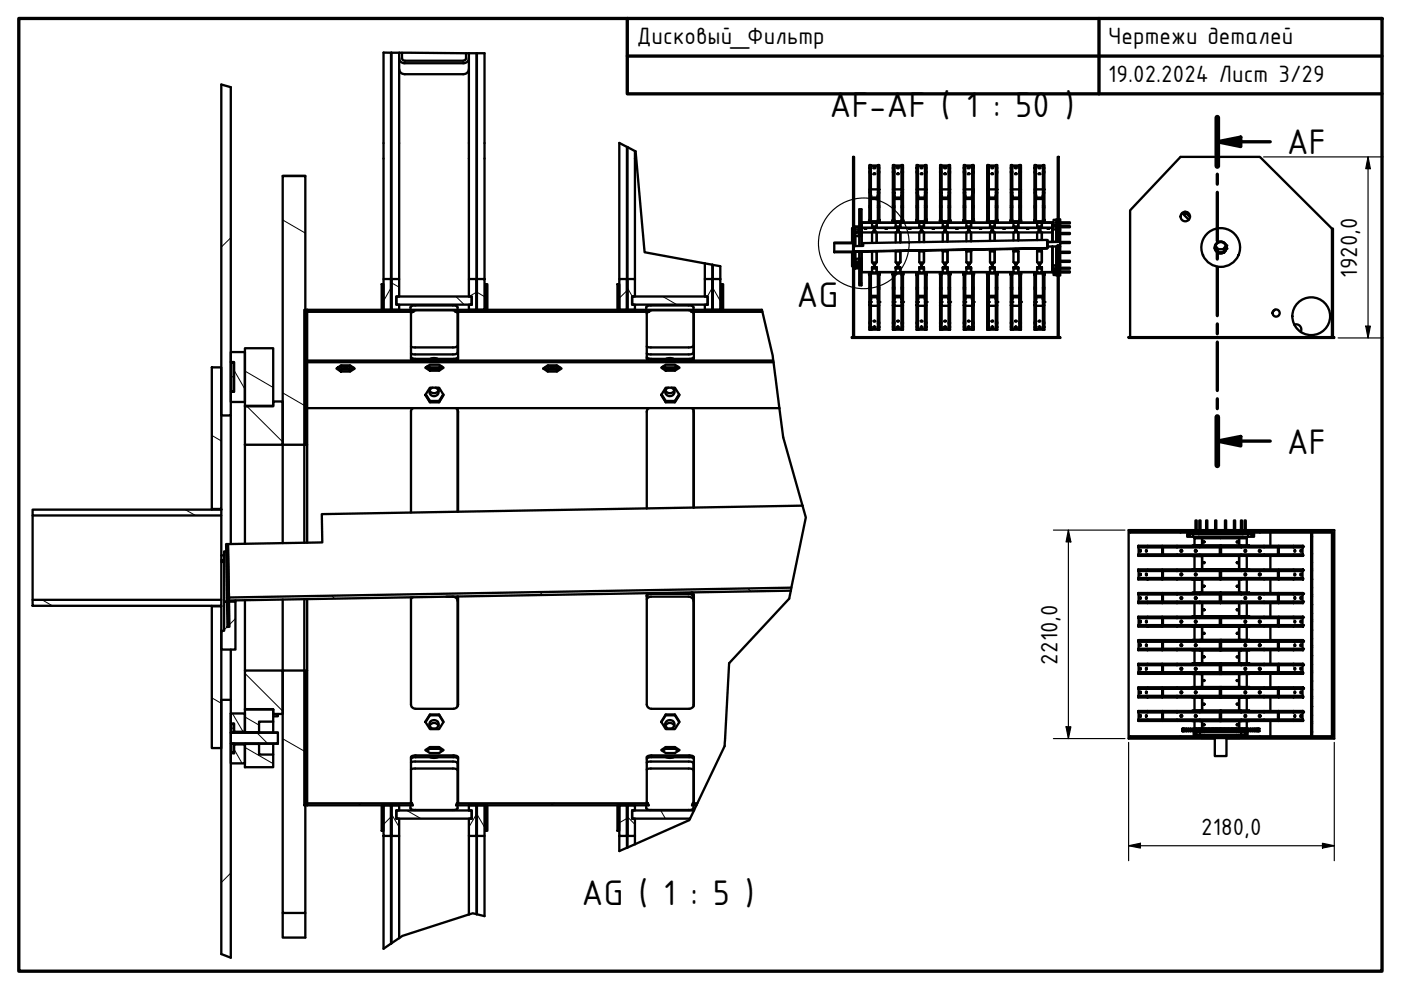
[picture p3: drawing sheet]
<svg xmlns="http://www.w3.org/2000/svg" width="297mm" height="210mm" viewBox="0 0 297 210" stroke-linecap="round" stroke-linejoin="round" font-family="sans-serif">
<defs><g id="words">
<g font-size="8.1">
<text x="175.9" y="24.8">AF-AF ( 1 : 50 )</text>
<text x="272.8" y="32.7">AF</text>
<text x="168.9" y="65.1">AG</text>
<text x="272.8" y="96.2">AF</text>
<text x="123.3" y="191.9">AG ( 1 : 5 )</text>
</g>
<g font-size="5.4">
<text x="135" y="9.3">Дисковый_Фильтр</text>
<text x="235" y="9.4">Чертежи деталей</text>
<text x="235" y="17.4">19.02.2024 Лист 3/29</text>
<text x="287.8" y="58.8" transform="rotate(-90 287.8 58.8)">1920,0</text>
<text x="224.2" y="140.9" transform="rotate(-90 224.2 140.9)">2210,0</text>
<text x="254.7" y="177">2180,0</text>
</g>
</g></defs>
<!-- layer: Hatch (ISO) -->
<g fill="none" stroke="#000" stroke-width=".21">
<path d="M82.9 26l.1 .2M181.1 36.5l-.2 .3M184.5 35.3h.1M184.5 35.2l-.2 .3M185.5 35.1l-.2 .1M186.3 35l-.1 .1M186.3 35.8h.1M186.3 35.4l.1 .1M189.5 35.2l.2 .3M189.5 35.2l-.2 .2M189.5 39.3h.1M190.5 35.1l-.2 .1"/>
<path d="M191.1 35.5l.2-.3 .2 .3M191.3 39.5h.1M191.3 35.8h.1M194.5 36.4h.1M194.5 35.3l.1 .2M194.5 35.3h-.2M195.4 35.1l-.1 .1M196.1 35.4l.2-.2 .2 .2M196.3 35.9h.1M199.5 35.2l-.2 .3M199.5 35.3h.1M200.5 35.1l-.2 .1"/>
<path d="M201.1 35.3h.3M201.3 38.8h.1M204.5 35.2l.1 .3M204.5 35.6h.1M204.5 36.3v.1M205.2 35.1l-.3 .1M206.1 35.5l.2-.3 .1 .3M206.3 38.1h.1M209.5 37.7v.1M209.5 35.2l.2 .2M209.5 35.3h-.2M210.4 35.1l-.1 .1"/>
<path d="M211.1 35.4l.2-.2 .2 .2M211.3 35.3v.1M214.5 35.5h.1M214.5 35.3h.1M214.5 35.2l-.2 .3M215.5 35.1l-.2 .1M216.1 35.3h.4M216.3 37.3h.1M219.5 35.2l-.2 .2M219.5 37.9h.1M219.5 35.2l.1 .3M220.5 35.1l-.3 .1"/>
<path d="M221.1 35.5l.2-.3 .1 .3M221.3 36.8h.1M224.3 38.2l.2 .2M224.3 33.7l.2 .2M48.9 50.4l-2 2M59.9 46.6l4.8 2.8M83 60l1.6 .9M101.1 43.1l-.1 .1M132.9 54.2l.1 .1M178.8 51.4l.2 .2M179.4 53.3l.2 .2M180.7 54.1l.2 .2"/>
<path d="M180.7 50.4l.2 .2M180.9 54h.1M181 53.6h.1M181 53.3l.1 .1M181.1 59l-.2 .2M181.1 45.5l-.2 .3M181.1 41.1l-.2 .1M181.1 55.8l.2 .4M181.1 48.6h.1M181.1 56.1h.1M181.1 56.5h.1M181.2 48.5l.2 .4"/>
<path d="M181.2 56.5l.1 .3M181.2 53.8l-.3 .2M181.4 54.9l.8 .8M181.4 55.7l.3 .3M181.4 56.5l.6 .3M181.4 48.5l.6 .3M181.5 49.2l.7 .8M181.5 56.2l.2 .2M182.2 58.7l.5 .2M182.2 55l.5 .3M182.2 47.7l.5 .2M182.7 57.4h-.1"/>
<path d="M182.7 48.4l-.1 .1M183.9 57.7h-.1M183.9 47.2h.1M184.3 58h.1M184.3 46.7h.1M184.5 47h.1M184.5 40.6h.1M184.5 57.9l.1 .3M184.5 58l-.2 .1M184.5 46.8l.1 .1M184.5 40.5l.1 .1M184.5 40.4l-.2 .3"/>
<path d="M184.5 46.7l-.2 .3M185.2 57.8l.3 .2M185.3 46.9l.2 .2M185.4 53.2l.1 .1M186.3 57.9l-.2 .3M186.3 46.8l-.2 .1M186.3 40.5l-.2 .1M186.3 44.8h.1M186.3 40.3h.1M186.3 57.9l.1 .3M186.3 40.5l.1 .1M186.3 46.8l.1 .1"/>
<path d="M186.5 46.9v.1M186.5 58h.1M187.9 57.7h.1M188.4 47.2h-.1M189.3 58h.1M189.3 58.1l.2-.1 .2 .1M189.5 59.2h.1M189.5 43.8h.1M189.5 46.8l-.2 .1M189.5 46.7l.1 .2M189.5 40.4l.2 .3M189.5 40.5l-.2 .1"/>
<path d="M189.8 53.2h.1M190.2 46.9l.3 .2M190.7 57.8l.1 .2M191.1 40.7l.2-.3 .2 .3M191.2 46.9l.1-.2 .2 .3M191.3 43.1h.1M191.3 57.8l-.1 .1M191.3 58l.2 .1M191.3 46.8h.1M191.5 57.7h.1M191.5 46.9v.1M191.5 58h.1"/>
<path d="M192.9 47.2h-.1M194.3 46.9v.1M194.3 58h.1M194.3 53.1h.1M194.5 58h.1M194.5 43.8h.1M194.5 40.1h.1M194.5 58l.1 .1M194.5 58.1l-.2 .2M194.5 46.8l.1 .1M194.5 40.5l.1 .1M194.5 40.5l-.2 .1"/>
<path d="M194.5 46.8l-.2 .1M194.6 57.9l.1 .1M195.4 46.9l.1 .2M196.1 58.1h.4M196.1 40.6l.2-.1 .2 .1M196.1 46.9h.4M196.3 42.3h.1M196.5 58h.1M197.4 47.2h-.1M197.9 57.7h-.1M198.7 53v.1M199.3 46.9v.1"/>
<path d="M199.5 58l-.2 .1M199.5 58.3h.1M199.5 40.4l-.2 .3M199.5 46.7l-.2 .3M199.5 41.2h.1M199.5 57.9l.1 .3M199.5 46.7h.1M199.5 40.5l.1 .1M199.8 57.8l.3 .2M200.3 46.9l.2 .2M201.1 58.2l.2-.3 .1 .3M201.1 46.9h.3"/>
<path d="M201.3 43.3h.1M201.3 59.3v.1M201.3 40.5l-.2 .1M201.3 40.4l.1 .1M201.5 46.9v.1M201.5 58h.1M201.9 47.2h-.1M203.1 52.9v.1M204.2 57.7h.1M204.3 58h.1M204.3 58.1l.2-.1 .1 .1M204.4 40.1l-.1 .2"/>
<path d="M204.5 45.3h.1M204.5 40.9h.1M204.5 46.8l-.2 .1M204.5 46.7l.1 .2M204.5 40.4l.1 .3M205.2 46.9l.3 .2M205.4 57.8l.1 .2M206.1 58.1l.2-.1 .1 .1M206.3 46.7l-.1 .2M206.3 40.4l-.2 .3M206.3 45.5h.1M206.3 41.8h.1"/>
<path d="M206.3 40.3l.1 .3M206.3 46.7l.1 .3M206.3 47.2h.1M206.5 46.9v.1M206.5 58h.1M207.5 52.8l.1 .1M207.9 57.7h.1M209.3 46.9v.1M209.3 58.2h.1M209.4 57.7l-.1 .1M209.5 45.1h.1M209.5 41.4h.1"/>
<path d="M209.5 58l.2 .1M209.5 58.5v.1M209.5 46.8l.1 .1M209.5 40.5l.2 .1M209.5 40.5l-.2 .1M209.5 46.8l-.2 .1M210.1 46.9l.1 .2M210.3 57.8l.2 .2M210.8 47.2h.1M211.1 58.1h.4M211.1 40.6l.2-.1 .2 .1M211.3 46.8l.2 .1"/>
<path d="M211.3 41.7h.1M211.3 46.7l-.2 .2M211.5 58h.1M211.9 52.8h.1M212.9 57.7h.1M214.3 46.9v.1M214.3 58h.1M214.5 59.8h.1M214.5 41.8h.1M214.5 57.9l.1 .3M214.5 58l-.2 .1M214.5 46.8l.1 .1"/>
<path d="M214.5 40.6l.1 .1M214.5 40.4l-.2 .3M214.5 46.7l-.2 .3M215.1 46.9l.1 .2M215.2 57.8l.3 .2M215.3 47.2h.1M216.1 40.6h.4M216.3 58h.1M216.3 47l-.2 .1M216.3 46.2h.1M216.3 46.8l.2 .1M216.3 57.9l-.2 .3"/>
<path d="M216.3 41.7v.1M216.3 57.7l.2 .2M216.3 52.7h.1M216.5 58.1h.1M216.9 57.7h.1M219.3 46.7h.1M219.5 46.8v.1M219.5 58l-.2 .1M219.5 58.2h.1M219.5 40.5l-.2 .1M219.5 46.8l-.2 .2M219.5 42.4h.1"/>
<path d="M219.5 58l.1 .1M219.5 46.7l.1 .2M219.5 40.4l.1 .3M219.8 47.2h.1M220.1 57.8l.1 .2M220.2 46.9l.3 .2M220.7 52.6l.1 .1M221.1 40.7l.2-.3 .1 .3M221.2 46.9l.1-.2 .1 .3M221.3 44.1h.1M221.3 40.5h.1M221.3 58l-.2 .1"/>
<path d="M221.3 57.7l.1 .1M221.5 46.9v.1M221.5 58h.1M222 57.7h-.1M222.1 51.7l-.1 .1M223.1 47.9l.1 .1M223.1 56.7l.1 .1M223.4 57.2l.2 .3M223.6 51.3h.1M223.7 57.7l.3 .5M223.8 47.8l-.5 .8M223.8 56.3l-.5 .9"/>
<path d="M224 47l-.6 .4M224.2 47.1l-.2 .4M224.2 57.4l-.2 .5M224.3 47.2l.2 .2M224.3 42.7l.2 .2M224.3 56.2l.2 .1M224.3 52.2l.2 .3M224.3 47.2l-.1 .1M224.3 57.7h-.1M224.5 57.7h.1M224.8 57.2l-.3 .2M224.8 46.7l-.3 .3"/>
<path d="M49.5 79.8l-.6 .3M49.6 78.5l2.3 4M51.9 78.7l6 3.5M65.1 79.1l-.6 .6M78.5 65.7l-.4 .4M80.9 62.6l.4 .7M82.9 61l-1.6 2.8M96.7 62.9l1.7 1.7M101 61.9l-1.6 1M101.1 61.9l1.6 1M103.3 62.9l-.4 .2M123.4 65.7l-.4 .4"/>
<path d="M130.9 62.8l.4 .4M132.9 61.6l-1.6 1.6M133 61l1.1 1.9M140.5 62.9l3 1.7M151 61l-1 1.9M151.1 61l1.6 2.8M151.1 64.2l-.1 .1M153.3 62.6l-.4 .7M181.1 68l-.2 .2M181.1 63.5l-.2 .2M183.1 71.5l-.1 .1M184.5 61.2h.1"/>
<path d="M184.5 64.6l-.2 .1M184.5 69.5l.1 .2M184.5 64.2l.1 .3M184.5 69.5l-.2 .2M184.5 65.7v.1M185.5 69.7l-.3 .1M186.3 69.5l-.1 .2M186.3 64.2l-.2 .3M186.3 68h.1M186.3 64.3h.1M186.3 60.7h.1M186.3 64.2l.1 .3"/>
<path d="M186.4 69.3v.2M186.8 71.5l-.1 .1M189.5 66.5h.1M189.5 62.9h.1M189.5 69.5l.1 .2M189.5 64.3l.2 .2M189.5 69.8l-.2 .1M189.5 64.3l-.2 .2M190.4 71.5l-.1 .1M190.4 69.7l-.1 .1M191.1 64.5l.2-.2 .2 .2M191.2 69.7l.1-.2 .2 .2"/>
<path d="M191.3 63.6v.1M194.1 71.5l-.1 .1M194.5 64.3h.1M194.5 69.4l.1 .1M194.5 64.3l.1 .2M194.5 69.5l-.2 .3M194.5 64.5l-.2 .2M195.5 69.7l-.2 .1M196.1 69.7h.4M196.1 64.5h.4M196.3 66.3h.1M196.3 61.7v.1"/>
<path d="M197.8 71.5l-.1 .1M199.5 69.5l-.2 .2M199.5 64.3l-.2 .2M199.5 67.3h.1M199.5 62.8h.1M199.5 69.5l.1 .2M199.5 64.2l.1 .3M200.5 69.7l-.3 .1M201.1 64.5l.2-.3 .1 .3M201.3 66.7h.1M201.3 69.5l-.1 .2M201.3 69.8l.1 .1"/>
<path d="M201.3 63h.1M201.4 71.5l-.1 .1M204.3 69.7l.2-.2 .1 .2M204.5 67.9h.1M204.5 64.2h.1M204.5 60.5h.1M204.5 64.3l.1 .2M204.5 64.3l-.2 .2M205.1 71.5l-.1 .1M206.1 69.7v.1M206.1 64.5l.2-.2 .1 .2M206.3 69.7l-.2 .2"/>
<path d="M206.3 63.1h.1M206.3 69.4h.1M206.3 69.6l.1 .1M208.8 71.5l-.1 .1M209.4 64l-.1 .2M209.5 69.6l.1 .1M209.5 64.3l.2 .2M209.5 69.5l-.2 .3M209.5 64.9h.1M210.8 69.7l-.1 .1M211.1 69.7h.4M211.3 69.2h.1"/>
<path d="M211.3 60.2h.1M211.3 64.6l-.2 .1M211.3 64.5l.2 .1M211.3 64.7h.1M212.4 71.5l-.1 .1M214.5 68.8h.1M214.5 64.3h.1M214.5 69.5l.1 .2M214.5 64.2l.1 .3M214.5 69.5l-.2 .2M214.5 64.3l-.2 .2M215.2 69.7l-.3 .1"/>
<path d="M216.1 71.5l-.1 .1M216.2 69.7l.1-.2 .2 .3M216.3 69h.1M216.3 65.4h.1M216.3 61.7h.1M216.3 64.2l-.2 .3M216.3 64l.2 .3M219.5 69.6l-.2 .1M219.5 64.3l-.2 .2M219.5 69.2h.1M219.5 65.5h.1M219.5 61.9h.1"/>
<path d="M219.5 69.3l.1 .2M219.5 64.3l.1 .2M219.8 71.5l-.1 .1M220.8 69.7l-.1 .1M221.1 64.5l.2-.2 .1 .2M221.2 69.7l.1-.2 .1 .2M221.3 62.5h.1M221.3 68.8v.1M223.4 71.5l-.1 .1M224.3 69.6l.2 .2M224.3 65.1l.2 .2M224.3 60.6l.2 .3"/>
<path d="M44.9 92.3l2 1.2M52.4 86.1l7.5 7.6M59.9 83.3l4.8 2.8M39.3 108.1l2.2 1.2M8.9 127.2l2.2 1.2M47.3 133.7l-.4 .5M48.6 129.7l-.4 .2M49.9 131.2l-2.4 2.4M70.3 126.3l.6 .6M114.4 125.6l.7 .6M158.6 124.8l.6 .6M44.9 148l2 1.1"/>
<path d="M49.3 151.3l2.2 3.9M49.5 154.3l-.6 .3M49.5 159.6h.1M49.6 158.9l1.7 3M51.9 152l3 1.7M51.9 142.8l8 8M51.9 158.5l6 3.4M54.5 155.4l2.2 2.2M59.9 156.6l4.8 2.8M65.1 168.9l-.6 .6M76.7 170.3l-.7 .4M80.9 173.2l.4 .4"/>
<path d="M82.9 173.2l-1.6 1.6M83 172.6l1.6 2.8M86.3 171.8l3 1.8M101 172.6l-1.6 2.8M101.1 172.6l1.6 2.8M103.3 173.1l-.4 .7M117.5 170.3l-.8 .4M130.9 173.3l.4 .3M132.9 173.5l-1.6 .9M132.9 175.2l.1 .1M133 173.2l1.6 1.6M140.1 171.8l1 1.8"/>
<path d="M147.6 170.3l-.7 .4M48.9 185.1l-2 2M59.9 193.3l.5 .3M82.9 183.8l.1 .1M101.1 182.3h-.1"/>
</g>
<!-- layer: Visible (ISO) -->
<g fill="none" stroke="#000" stroke-width=".49">
<path d="M46.9 17.9v70.2h2v-69.6M81.3 11.1v54.6h1.6v-6.5h-1.6M82.9 11.2v54.5l.1-54.5M84.6 11.2v51.7h-.6v1.7h.6v1.1h-1.6v-6.5h1.6M84.6 12.3l.3 .7 .6 .4h13l.7-.4 .2-.7M84.6 14.6l.1 .5 .4 .4 .7 .2h12.4l.5-.1 .5-.3 .2-.7M85.2 11.2l.1 1.3 .2 .3 .3 .1h12.4l.4-.1 .2-.3v-1.2M99.4 11.3v51.6h.6v1.7h-.6v1.1h1.6v-6.5h-1.6M101 11.3v54.4l.1-54.4M102.7 11.3v47.9M59.9 37.3h4.8v56.8l-.1 .2-4.7-.1zM59.9 37.3h4.8"/>
<path d="M131.3 30.3v28.9M132.9 31.2l.1 34.5M133 31.2v34.5M134.6 32v27.2M180.9 33.3h.2v16.2h-.2zM184.3 35h.2v.6h-.2zM184.3 35.6v4.5M184.5 35h.1v.6h-.1zM184.5 35v12.2zM184.6 35.1h1.6v.1h-1.6zM184.6 35.6v4.5h1.5v.8h.2v-.8h-.2v-4.5M185.2 36.8l.4 .1z"/>
<path d="M185.2 35.6h.4l-.2 .1zM185.3 36.8h.2M185.3 35.5h.2M186.1 35h.2v.6h-.2zM186.3 35v12.2zM186.3 35h.1v.6h-.1zM186.4 35.6v4.5M189.3 35h.2v.6h-.2zM189.3 35.6v4.5M189.5 35h.2v.6h-.2zM189.5 35v12.2zM189.6 35.1h1.6v.1h-1.6z"/>
<path d="M189.7 35.6v4.5h1.4v.8h.2v-.8h-.2v-4.5M190.2 36.8l.4 .1zM190.2 35.6h.4zM190.3 36.8h.1M190.3 35.5h.1M191.1 35h.2v.6h-.2zM191.3 35h.2v.6h-.2zM191.3 35v12.2zM191.5 35.6v4.5M194.3 35h.2v.6h-.2zM194.3 35.6v4.5M194.5 35h.1v.6h-.1z"/>
<path d="M194.5 35v12.2zM194.6 35.1h1.6v.1h-1.6zM194.6 35.6v4.5h1.5v.8h.2v-.8h-.2v-4.5M195.2 36.8l.4 .1zM195.2 35.6h.4l-.2 .1zM195.3 36.8h.1M195.3 35.5h.1M196.1 35h.2v.6h-.2zM196.3 35h.2v.6h-.2zM196.3 35v12.2zM196.5 35.6v4.5M199.3 35h.2v.6h-.2z"/>
<path d="M199.3 35.6v4.5M199.5 35v12.2zM199.5 35h.1v.6h-.1zM199.6 35.1h1.6v.1h-1.6zM199.6 35.6v4.5h1.5v.8h.2v-.8h-.2v-4.5M200.2 36.8l.4 .1zM200.2 35.6h.4l-.2 .1zM200.3 36.8h.1M200.3 35.5h.1M201.1 35h.2v.6h-.2zM201.3 35h.1v.6h-.1zM201.3 35v12.2z"/>
<path d="M201.4 35.6v4.5M204.3 35h.2v.6h-.2zM204.3 35.6v4.5M204.5 35h.1v.6h-.1zM204.5 35v12.2zM204.6 35.1h1.6v.1h-1.6zM204.6 35.6v4.5h1.5v.8h.2v-.8h-.2v-4.5M205.2 36.9h.4zM205.2 35.6h.4zM205.3 36.8h.1M205.3 35.5h.1M206.1 35h.2v.6h-.2z"/>
<path d="M206.3 35v12.2zM206.3 35h.1v.6h-.1zM206.4 35.6v4.5M209.3 35h.2v.6h-.2zM209.3 35.6v4.5M209.5 35h.2v.6h-.2zM209.5 35v12.2zM209.6 35.1h1.6v.1h-1.6zM209.7 35.6v4.5h1.4v.8h.2v-.8h-.2v-4.5M210.2 36.8l.4 .1zM210.2 35.6h.4zM210.3 36.8h.1"/>
<path d="M210.3 35.5h.1M211.1 35h.2v.6h-.2zM211.3 35h.2v.6h-.2zM211.3 35v12.2zM211.5 35.6v4.5M214.3 35h.2v.6h-.2zM214.3 35.6v4.5M214.5 35h.1v.6h-.1zM214.5 35v12.2zM214.6 35.1h1.6v.1h-1.6zM214.6 35.6v4.5h1.5v.8h.2v-.8h-.2v-4.5M215.2 36.8l.4 .1z"/>
<path d="M215.2 35.6h.4l-.2 .1zM215.3 36.8h.1M215.3 35.5h.1M216.1 35h.2v.6h-.2zM216.3 35h.2v.6h-.2zM216.3 35v12.2zM216.5 35.6v4.5M219.3 35h.2v.6h-.2zM219.3 35.6v4.5M219.5 35v12.2zM219.5 35h.1v.6h-.1zM219.6 35.1h1.6v.1h-1.6z"/>
<path d="M219.6 35.6v4.5h1.5v.8h.2v-.8h-.2v-4.5M220.2 36.9h.4zM220.2 35.6h.4zM220.3 36.8h.2M220.3 35.5h.2M221.1 35h.2v.6h-.2zM221.3 35h.1v.6h-.1zM221.3 35v12.2zM221.4 35.6v4.5M224.3 33.3h.2v15.8h-.2zM101.1 59.2h1.6v6.5h-1.6zM131.3 59.2h1.6v6.5h-1.6z"/>
<path d="M133 59.2h1.6v3.7h-.6v1.7h.6v1.1h-1.6M149.4 55.8v7.1h.6v1.7h-.6v1.1h1.6v-6.5h-1.6M151 56.1v9.6l.1-9.5M151.1 59.2h1.6v6.5h-1.6zM152.7 56.4v2.8M176.9 53.3h4v.2h-4zM176.9 51.4h4v.2h-4zM176.9 51.6v1.7M180.7 53.5h.2v3h-.2zM180.7 48.4h.2v3h-.2zM180.9 55.5h.2v16h-.2zM180.9 52.4h.1"/>
<path d="M180.9 52.5h.1M180.9 51.6v1.7M180.9 52.6h.1M180.9 52.4v1h.3v1h-.3v-1M181 52.3l-.1 .1M181 53.3v.6zM181 53.3l41-.7zM181.1 48.1h.3v1h-.3zM181.1 55.8h.3v.4h-.2zM181.1 48.3v.6zM181.1 56v.2zM181.1 56.4v.2z"/>
<path d="M181.1 56.2h1v.2h-1zM181.1 49.5v2.7M181.1 54.4v1.1M181.1 56.2h1M181.1 56.4h1M181.2 56.4h.2v.4h-.3zM181.4 49.2l.8-.1v1h-.8zM181.4 54.9h.8v.9l-.8-.1zM181.4 55.7h.6v.3l-.6 .2zM181.4 56.4l.6 .2v.3h-.6zM181.4 48h.6v1.2h-.6zM181.4 50.1v2.1"/>
<path d="M181.4 53.4v1.5M182 56v.2M182 56.4v.2M182.1 55.8h-.1M182.2 54.9h.4M182.2 54.9v5.1h.5v-5.1M182.2 50.1v-5.7h.5v5.7M182.2 50.1h.4M182.2 44.4h.5M182.2 50.1v2M182.2 53.3v1.6M182.6 54.9l.1 2.8z"/>
<path d="M182.6 47.2l.1 2.9zM182.7 54.9h.1M182.6 50.1h.1M182.6 50.1v2M182.6 53.3v1.6M182.7 57.7h2.2zM182.7 49.3h40.4M182.7 48.3h40.4M182.7 50.1v2M182.7 53.3v1.6M183.3 48.4l.3 .1M183.4 48.5h.2h-.2"/>
<path d="M183.4 48.4h.2zM184.3 46.7v.5zM184.3 57.7v.5zM184.3 57.7h.2v.6h-.2zM184.3 40.1h.2v.8h-.2zM184.3 46.6h.2v.6h-.2zM184.3 40.9v5.7M184.3 58.3v5.7M184.5 57.7h.1v.6h-.1zM184.5 57.7v12.2zM184.5 46.6h.1v.6h-.1zM184.6 57.8h1.6v.2h-1.6z"/>
<path d="M184.6 46.9h1.6v.2h-1.6zM184.6 41.4l.1 .5h1.4v-.5M184.6 41.9h1.5M184.6 42.1h1.5M184.6 40.9h-.1v-.8h.1v6.5M184.6 58.3v5.7M184.9 56.7h1M184.9 56.7v1M184.9 48.2h1M184.9 57.7h1M184.9 56.8h1M184.9 56.9l1 .1"/>
<path d="M184.9 48h1M184.9 48.1h1M184.9 47.2h1M184.9 53.3v2.3h1M184.9 49.3v2.2M185 47.2h-2.3h40.4h-2.3M185 47.2h.1M185 47.2v1.1M185 47.2h4.9M185.2 56l.3 .1v-.3l.1 .2M185.2 48.4l.1 .1v-.1h.2v.1M185.2 56.6h.4"/>
<path d="M185.2 48.4h.3M185.2 48.4l.3 .1M185.3 48.5h.2h-.2M185.3 49.1l-.1-.1 .1 .2 .2-.1M185.3 56h.2M185.3 48.9h.2M185.3 56.5h.2M185.3 55.8l-.1 .2zM185.3 55.8h.2M185.3 48.4v.1M185.3 56.7h.2M185.3 48.3h.2"/>
<path d="M185.3 48.9v.1h.2l-.1-.1M185.5 56.5l.1 .1-.3-.1M185.5 48.4v.1M185.6 49l-.1 .1-.3-.1 .3-.1v.3M185.6 49l-.3 .2M185.6 53.3l.3 .1M185.8 47.2v1.1M185.8 49.3l.1 .1M185.9 53.3v2.3M185.9 57.7h4M185.9 57.7h.1M185.9 49.3v2.2"/>
<path d="M185.9 56.7v.9M186.1 57.7h.2v.6h-.2zM186.1 46.6h.2v.6h-.2zM186.1 40.9v5.7M186.1 58.3v5.7M186.3 57.7h.1v.6h-.1zM186.3 40.1h.1v.8h-.1zM186.4 40.9v5.7h-.1v.6h.1v-.6M186.4 58.3v5.7M186.5 46.7v.5zM186.5 57.7v.5zM187.7 48.4h.4l-.1 .1"/>
<path d="M187.8 48.5h.2M188 48.4h-.2h.2M188.1 48.4l-.3 .1M189.3 46.7v.5zM189.3 57.7v.5zM189.3 57.7h.2v.6h-.2zM189.3 40.1h.2v.8h-.2zM189.3 46.6h.2v.6h-.2zM189.3 40.9v5.7M189.3 58.3v5.7M189.5 57.7h.2v.6h-.2zM189.5 57.7v12.2z"/>
<path d="M189.5 46.6h.2v.6h-.2zM189.6 57.8h1.6v.2h-1.6zM189.6 46.9h1.6v.2h-1.6zM189.7 41.4v.5h1.4v-.5M189.7 41.9h1.4M189.7 42.1h1.4M189.7 40.9h-.2v-.8h.2v6.5M189.7 58.3v5.7M189.9 57.7h1M189.9 47.2h1M189.9 53.3l1 .1M189.9 57.6h.1"/>
<path d="M189.9 56.7h1M189.9 53.2h.1M189.9 48.2h1M189.9 56.8h1M189.9 56.9l1 .1M189.9 48h1M189.9 48.1h1M189.9 56.7v.9M189.9 49.3v2.1M189.9 47.2l.1 1.1M190.2 56.6h.4M190.3 48.5h.2h-.2"/>
<path d="M190.3 49.1l-.1-.1 .1 .1 .3-.1-.1 .2h-.2M190.3 56h.2M190.3 48.9h.2M190.3 56.5h.2M190.3 55.8l-.1 .2M190.3 55.8v.3h.2v-.3l.1 .2M190.3 56.7h.2M190.3 48.3h.2M190.3 55.8h.2M190.3 48.4v.1M190.4 48.9l-.1 .1 .1-.1M190.5 48.5l-.3-.1h.3v.1"/>
<path d="M190.5 49.1l-.2 .1v-.3h.2v.3M190.5 56.5l-.3 .1 .1-.1M190.5 48.4v.1M190.9 57.7h.1M190.9 53.2h.1M190.9 47.2l-.1 1.1M190.9 57.7h4M190.9 47.2h14M190.9 53.3h-1v2.3h1M190.9 49.4v2M190.9 53.3v2.3M190.9 56.7v.9"/>
<path d="M191.1 57.7h.2v.6h-.2zM191.1 46.6h.2v.6h-.2zM191.1 40.9v5.7M191.1 58.3v5.7M191.3 57.7h.2v.6h-.2zM191.3 57.7v12.2zM191.3 40.1h.2v.8h-.2zM191.5 40.9v5.7h-.2v.6h.2v-.6M191.5 58.3v5.7M191.5 46.7v.5zM191.5 57.7v.5zM192.7 48.4l.1 .1"/>
<path d="M192.8 48.4h.2zM193 48.5l-.3-.1 .3 .1M193.1 48.4l-.3 .1M194.3 46.7v.5zM194.3 57.7v.5zM194.3 57.7h.2v.6h-.2zM194.3 40.1h.2v.8h-.2zM194.3 46.6h.2v.6h-.2zM194.3 40.9v5.7M194.3 58.3v5.7M194.5 57.7h.1v.6h-.1zM194.5 57.7v12.2z"/>
<path d="M194.5 46.6h.1v.6h-.1zM194.6 57.8h1.6v.2h-1.6zM194.6 46.9h1.6v.2h-1.6zM194.6 41.4l.1 .5h1.3l.1-.5M194.6 41.9h1.5M194.6 42.1h1.5M194.6 40.9h-.1v-.8h.1v6.5M194.6 58.3v5.7M194.9 57.7h1M194.9 47.2h1M194.9 53.3l1 .1M194.9 57.7h-4"/>
<path d="M194.9 57.6h.1M194.9 56.7h1M194.9 48.2h1M194.9 56.8h1M194.9 56.9l1 .1M194.9 48h1M194.9 48.1h1M194.9 56.7v.9M194.9 49.3v2M195 53.2l-.1 2.4h1M195 53.2l.9 .1-.1-.1M195 47.2v1.1"/>
<path d="M195 53.2h.8M195.2 56l.3 .1v-.3l.1 .2M195.2 56.6h.3M195.3 48.4h.2M195.3 48.5h.2h-.2M195.3 49.2l.3-.2-.3 .1v-.2l.3 .1-.1 .2M195.3 49.1l-.1-.1 .1 .2 .2-.1M195.3 56h.2M195.3 48.9h.2M195.3 56.5h.2M195.3 55.8l-.1 .2zM195.3 56.7h.2"/>
<path d="M195.3 48.3h.2M195.3 55.8h.2M195.3 48.4v.1M195.3 48.9l.1 .1v-.1M195.5 56.5l.1 .1h-.4l.1-.1M195.5 48.4v.1M195.5 48.4h-.3h.3v.1M195.8 53.2l.1 .1M195.8 47.2v1.1M195.9 57.7h4M195.9 49.3v.1M195.9 56.7v1"/>
<path d="M195.9 49.3v2M195.9 53.3v2.3M196.1 57.7h.2v.6h-.2zM196.1 46.6h.2v.6h-.2zM196.1 40.9v5.7M196.1 58.3v5.7M196.3 57.7h.2v.6h-.2zM196.3 57.7v12.2zM196.3 40.1h.2v.8h-.2zM196.5 46.7v.5zM196.5 57.7v.5zM196.5 40.9v5.7h-.2v.6h.2v-.6"/>
<path d="M196.5 58.3v5.7M197.7 48.4h.4l-.1 .1M197.7 48.4l.3 .1M197.7 48.4l.1 .1M197.8 48.4h.2zM198 48.4l-.2 .1M199.3 46.7v.5zM199.3 57.7v.5zM199.3 57.7h.2v.6h-.2zM199.3 40.1h.2v.8h-.2zM199.3 46.6h.2v.6h-.2zM199.3 40.9v5.7"/>
<path d="M199.3 58.3v5.7M199.5 57.7v12.2zM199.5 57.7h.1v.6h-.1zM199.5 46.6h.1v.6h-.1zM199.6 57.8h1.6v.2h-1.6zM199.6 46.9h1.6v.2h-1.6zM199.6 41.4l.1 .5h1.3l.1-.5M199.6 41.9h1.5M199.6 42.1h1.5M199.6 40.9h-.1v-.8h.1v6.5M199.6 58.3v5.7M199.9 53.3l1 .1"/>
<path d="M199.9 56.7v1M199.9 56.7h1M199.9 48.2h1M199.9 57.7h1M199.9 56.8h1M199.9 56.9l1 .1M199.9 48h1M199.9 48.1h1M199.9 47.2h1M200 49.3l-.1 2M200 53.2l-.1 2.4h1M200 53.2l-.1 .1h1l-.1-.1"/>
<path d="M200 47.2v1.1M200.2 56l.3 .1v-.3l.1 .2M200.2 48.4l.1 .1-.1-.1h.3v.1M200.2 56.6h.4M200.2 48.4h.3M200.2 48.4l.3 .1M200.3 56h.2M200.3 48.9h.2M200.3 53h.2M200.3 48.5h.2h-.2M200.3 49.2l.3-.2-.3 .1v-.2l.3 .1-.1 .2M200.3 49.1l-.1-.1 .1 .2 .2-.1"/>
<path d="M200.3 56.5h.2M200.3 55.8l-.1 .2zM200.3 56.7h.1M200.3 48.3h.1M200.3 55.8h.2M200.3 48.4v.1M200.3 53h.1M200.3 48.9v.1h.1v-.1M200.5 56.5l.1 .1h-.4l.1-.1M200.5 48.4v.1M200.8 53.2l.1 .1M200.8 47.2v1.1"/>
<path d="M200.8 53.2h-.8M200.8 49.3l.1 .1M200.9 57.7h4M200.9 57.7h.1M200.9 49.3v1.9M200.9 53.3v2.3M200.9 56.7v.9M201.1 57.7h.2v.6h-.2zM201.1 46.6h.2v.6h-.2zM201.1 40.9v5.7M201.1 58.3v5.7M201.3 57.7h.1v.6h-.1z"/>
<path d="M201.3 57.7v12.2zM201.3 40.1h.1v.8h-.1zM201.4 40.9v5.7h-.1v.6h.1v-.6M201.4 58.3v5.7M201.5 46.7v.5zM201.5 57.7v.5zM202.7 48.4l.1 .1M202.8 48.4h.2zM203 48.5l-.3-.1h.4l-.1 .1M203.1 48.4l-.3 .1M204.3 46.7v.5zM204.3 57.7v.5z"/>
<path d="M204.3 57.7h.2v.6h-.2zM204.3 40.1h.2v.8h-.2zM204.3 46.6h.2v.6h-.2zM204.3 40.9v5.7M204.3 58.3v5.7M204.5 57.7h.1v.6h-.1zM204.5 57.7v12.2zM204.5 46.6h.1v.6h-.1zM204.6 57.8h1.6v.2h-1.6zM204.6 46.9h1.6v.2h-1.6zM204.6 41.4l.1 .5h1.4v-.5M204.6 41.9h1.5"/>
<path d="M204.6 42.1h1.5M204.6 40.9h-.1v-.8h.1v6.5M204.6 58.3v5.7M204.9 53.3l1 .1M204.9 56.7h1M204.9 57.6h.1M204.9 48.2h1M204.9 57.7h1M204.9 56.8h1M204.9 56.9l1 .1M204.9 48h1M204.9 48.1h1"/>
<path d="M204.9 47.2h1M204.9 56.7v.9M204.9 57.7h.1M204.9 49.3v1.9M204.9 47.2h.9M204.9 47.2l.1 1.1M205 53.2l-.1 2.4h1M205 53.2l-.1 .1h1l-.1-.1M205 53.2h.8M205.2 56.6h.4M205.2 56l.3 .1v-.3l.1 .2M205.2 53h.4"/>
<path d="M205.3 48.5h.2h-.2M205.3 49.1l-.1-.1 .1 .2 .2-.1M205.3 53h.2M205.3 56h.2M205.3 48.9h.2M205.3 56.5h.2M205.3 55.8l-.1 .2zM205.3 55.8h.2M205.3 48.4v.1M205.3 53h.1M205.3 56.7h.2M205.3 48.3h.2"/>
<path d="M205.4 48.9l-.1 .1h.2l-.1-.1M205.5 53h.1M205.5 48.5l-.3-.1 .1 .1v-.1h.2v.1M205.5 56.5l.1 .1-.3-.1M205.5 48.4v.1M205.6 49l-.1 .1-.3-.1 .3-.1v.3M205.6 49l-.3 .2M205.8 53.2l.1 .1M205.8 47.2v1.1M205.8 47.2h4.1M205.9 57.7h-.1M205.9 57.7h.1"/>
<path d="M205.9 49.4v1.8M205.9 53.3v2.3M205.9 56.7v.9M205.9 57.7h4M206.1 57.7h.2v.6h-.2zM206.1 46.6h.2v.6h-.2zM206.1 40.9v5.7M206.1 58.3v5.7M206.3 57.7v12.2zM206.3 57.7h.1v.6h-.1zM206.3 40.1h.1v.8h-.1zM206.4 40.9v5.7h-.1v.6h.1v-.6"/>
<path d="M206.4 58.3v5.7M206.5 46.7v.5zM206.5 57.7v.5zM207.7 48.4h.4l-.1 .1M207.8 48.5h.2M207.8 48.4h.2M208.1 48.4l-.3 .1M209.3 46.7v.5zM209.3 57.7v.5zM209.3 57.7h.2v.6h-.2zM209.3 40.1h.2v.8h-.2zM209.3 46.6h.2v.6h-.2z"/>
<path d="M209.3 40.9v5.7M209.3 58.3v5.7M209.5 57.7h.2v.6h-.2zM209.5 57.7v12.2zM209.5 46.6h.2v.6h-.2zM209.6 57.8h1.6v.2h-1.6zM209.6 46.9h1.6v.2h-1.6zM209.7 41.4v.5h1.4v-.5M209.7 41.9h1.4M209.7 42.1h1.4M209.7 40.9h-.2v-.8h.2v6.5M209.7 58.3v5.7"/>
<path d="M209.9 57.7h1M209.9 47.2h1M209.9 53.3l1 .1M209.9 57.7h-4.1M209.9 56.7h1M209.9 57.6h.1M209.9 48.2h1M209.9 56.8h1M209.9 56.9l1 .1M209.9 48h1M209.9 48.1h1M209.9 56.7v.9"/>
<path d="M209.9 49.3v1.8M209.9 47.2l.1 1.1M210 53.2l-.1 .1h1l-.1-.1M210.2 56.6h.4M210.3 48.4h.2M210.3 48.5h.2h-.2M210.3 49.1l-.1-.1 .1 .1 .3-.1-.1 .2h-.2M210.3 52.9l.1-.1 .1 .2zM210.3 53h.2M210.3 56h.2M210.3 48.9h.2M210.3 56.5h.2"/>
<path d="M210.3 55.8l-.1 .2M210.3 55.8v.3h.2v-.3l.1 .2M210.3 56.7h.2M210.3 48.3h.2M210.3 55.8h.2M210.3 48.4v.1M210.4 48.9l-.1 .1 .1-.1M210.5 48.5l-.3-.1h.3v.1M210.5 49.1l-.2 .1v-.3h.2v.3M210.5 56.5l-.3 .1 .1-.1M210.5 48.4v.1M210.5 52.8l.1 .1"/>
<path d="M210.6 52.9l-.1 .2-.3-.2M210.6 52.8v.1M210.8 53.2l-.9 .1v2.3h1M210.8 53.2l.1 .1M210.9 57.7h4M210.9 49.3v.1M210.9 47.2l-.1 1.1M210.9 56.7v1M210.9 49.3v1.7M210.9 53.3v2.3M211.1 57.7h.2v.6h-.2zM211.1 46.6h.2v.6h-.2z"/>
<path d="M211.1 40.9v5.7M211.1 58.3v5.7M211.3 57.7h.2v.6h-.2zM211.3 57.7v12.2zM211.3 40.1h.2v.8h-.2zM211.5 46.7v.5zM211.5 57.7v.5zM211.5 40.9v5.7h-.2v.6h.2v-.6M211.5 58.3v5.7M212.7 48.4h.4l-.1 .1M212.7 48.4l.3 .1M212.7 48.4l.1 .1"/>
<path d="M213 48.4h-.2h.2M213 48.4l-.2 .1M214.3 46.7v.5zM214.3 57.7v.5zM214.3 57.7h.2v.6h-.2zM214.3 40.1h.2v.8h-.2zM214.3 46.6h.2v.6h-.2zM214.3 40.9v5.7M214.3 58.3v5.7M214.5 57.7h.1v.6h-.1zM214.5 57.7v12.2zM214.5 46.6h.1v.6h-.1z"/>
<path d="M214.6 57.8h1.6v.2h-1.6zM214.6 46.9h1.6v.2h-1.6zM214.6 41.4l.1 .5h1.4M214.6 41.9h1.5M214.6 42.1h1.5M214.6 40.9h-.1v-.8h.1v6.5M214.6 58.3v5.7M214.9 53.3l1 .1M214.9 56.7h1M214.9 56.7v1M214.9 48.2h1M214.9 57.7h1"/>
<path d="M214.9 56.8h1M214.9 56.9l1 .1M214.9 48h1M214.9 48.1h1M214.9 47.2h1M214.9 49.3v1.7M215 53.2l-.1 2.4h1M215 53.2l-.1 .1h1l-.1-.1M215 47.2v1.1M215 53.2h.8M215.2 56l.3 .1v-.3l.1 .2M215.2 56.6h.3"/>
<path d="M215.3 52.8v.3h.2v-.3l.1 .1M215.3 48.5h.2h-.2M215.3 49.2l.3-.2-.3 .1v-.2l.3 .1-.1 .2M215.3 49.1l-.1-.1 .1 .2 .2-.1M215.3 53h.2M215.3 56h.2M215.3 48.9h.2M215.3 56.5h.2M215.3 55.8l-.1 .2zM215.3 56.7h.2M215.3 48.3h.2M215.3 55.8h.2"/>
<path d="M215.3 52.8l-.1 .1M215.3 48.4v.1M215.3 48.9l.1 .1v-.1M215.5 48.5l-.3-.1h.3v.1M215.5 56.5l.1 .1h-.4l.1-.1M215.5 48.4v.1M215.8 53.2l.1 .1M215.8 47.2v1.1M215.9 57.7h.1M215.9 57.7h4M215.9 49.4v1.6M215.9 53.3v2.3"/>
<path d="M215.9 56.7v.9M216.1 41.4v.5M216.1 57.7h.2v.6h-.2zM216.1 46.6h.2v.6h-.2zM216.1 40.9v5.7M216.1 58.3v5.7M216.3 57.7h.2v.6h-.2zM216.3 57.7v12.2zM216.3 40.1h.2v.8h-.2zM216.5 46.7v.5zM216.5 57.7v.5zM216.5 40.9v5.7h-.2v.6h.2v-.6"/>
<path d="M216.5 58.3v5.7M217.7 48.4l.1 .1M217.8 48.4h.2zM218 48.5l-.3-.1h.4l-.1 .1M218.1 48.4l-.3 .1M219.3 46.7v.5zM219.3 57.7v.5zM219.3 57.7h.2v.6h-.2zM219.3 40.1h.2v.8h-.2zM219.3 46.6h.2v.6h-.2zM219.3 40.9v5.7M219.3 58.3v5.7"/>
<path d="M219.5 57.7v12.2zM219.5 57.7h.1v.6h-.1zM219.5 46.6h.1v.6h-.1zM219.6 57.8h1.6v.2h-1.6zM219.6 46.9h1.6v.2h-1.6zM219.6 41.4l.1 .5h1.4v-.5M219.6 41.9h1.5M219.6 42.1h1.5M219.6 40.9h-.1v-.8h.1v6.5M219.6 58.3v5.7M219.9 53.3l1 .1M219.9 56.7h1"/>
<path d="M219.9 56.7v1M219.9 53.2l1 .1zM219.9 48.2h1M219.9 57.7h1M219.9 56.8h1v.8M219.9 56.9l1 .1M219.9 48h1M219.9 47.2h1M219.9 57.7h-4M219.9 49.3v1.6M220 47.2v1.1M220 53.2v2.5l.9-.1v-2.3"/>
<path d="M220 47.2h.1M220.2 52.9l.1-.2v.4l.3-.2-.1-.2 .1 .2M220.2 56l.3 .1v-.3l.1 .2M220.2 48.5h.4zM220.2 56.6h.4M220.3 48.5h.2M220.3 53h.2M220.3 56h.2M220.3 48.9h.2M220.3 48.5h.1M220.3 48.4l-.1 .1M220.3 49.2l.3-.2-.3 .1v-.2l.3 .1-.1 .2"/>
<path d="M220.3 49.1l-.1-.1 .1 .2 .2-.1M220.3 48.5h.2zM220.3 56.5h.2M220.3 52.7h.2zM220.3 55.8l-.1 .2zM220.3 56.7h.2M220.3 48.3h.2M220.3 55.8h.2M220.3 48.9v.1h.2l-.1-.1M220.5 56.5l.1 .1h-.4l.1-.1M220.5 48.5h.1M220.5 48.4h.1"/>
<path d="M220.6 48.4v.1M220.8 53.2l.1 2.4M220.8 47.2h.1M220.8 47.2h-9.9M220.8 49.3l.1 1.6M220.8 47.2v1.1M220.9 57.7h2.2zM220.9 47.3l-.1 .9-.9-.1M220.9 49.3v1.6M220.9 56.7v1M221.1 57.7h.2v.6h-.2zM221.1 46.6h.2v.6h-.2z"/>
<path d="M221.1 40.9v5.7M221.1 58.3v5.7M221.3 57.7h.1v.6h-.1zM221.3 57.7v12.2zM221.3 40.1h.1v.8h-.1zM221.4 40.9v5.7h-.1v.6h.1v-.6M221.4 58.3v5.7M221.5 46.7v.5zM221.5 57.7v.5zM222 50.9l.1 1.7-.1-1.7-39 .6v.6l-2 .1v1.1v-1.1v1.1M222.1 48.4l.3 .1M222.1 48.4h.3l-.2 .1"/>
<path d="M222.1 51.3h2.7zM222.1 48.4l.1 .1M222.4 48.4h-.2h.2M223.1 47.2l.1 1.4zM223.1 56.3l.1 1.4zM223.1 48.6v2.7M223.1 52.3v4M223.2 56.3h.7v.8l-.7 .1zM223.2 47.7l.7 .1v.8h-.7zM223.2 48.6v2.7M223.2 52.3v4M223.4 57.1h.6v1.2h-.6v-.5h.3v-.3h-.3z"/>
<path d="M223.4 46.6h.6v1.2h-.6zM223.4 57.1h.1M223.4 57.5h.1M223.4 57.8h.1M223.7 57.5h-.3v.3h.3M223.9 52.5h.1M223.9 48.6v2.7M223.9 52.3v4M224 46.5h.3v1.4h-.3zM224 57h.3v1.4h-.3zM224 47.9v3.4M224 52.2v4.8"/>
<path d="M224.2 46.8l.1 .8zM224.2 57.3l.1 .8zM224.3 55.8h.2v15.7h-.2zM224.3 52.1h.2v.6h-.2zM224.3 49.1v2.2M224.3 52.7v3.1M224.5 56.2h.3v2.2h-.3zM224.5 46.5h.3v2.2h-.3zM224.5 46.8v.8zM224.5 57.3v.8zM224.5 49.1v2.2M224.5 52.7v3.1"/>
<path d="M224.8 51.3v.9h-.2v-.1h-.4v.1l-2.1 .1M224.8 51.3h.1M224.8 47.9h2v.3h-2M224.8 49.4h2v.2h-2M224.8 51.3h2v.2h-2M224.8 53.4h2v.2h-2M224.8 55.3h2v.2h-2M224.8 56.8h2v.2h-2M224.8 47.1h2v.3h-2M224.8 57.5h2v.3h-2M224.8 48.7v3M224.8 52.2v4"/>
<path d="M250.6 45.2l1.5 1.4M251.2 44.9l1.1 1.1M251.6 45h.1M255 54a4.1 4.1 0 0 0 6.9 1.1 4.1 4.1 0 0 0-2.1-6.6 4.1 4.1 0 0 0-5 4.9l.2 .7M257.6 52h.1M257.6 52.8h.1M257.7 52.1l.6 .7h1l.6-.7M257.7 52.9l.5 .5-.5-.5M257.7 52.9l.5 .5M258.3 53.6h.1M258.5 53.6h.6h-.6M258.5 53.6h.6"/>
<path d="M259.3 53.6h.1M259.9 52.9l-.5 .5M260 52.8h.1M282.4 48.5h.2v23M44.9 77.9h2v30h-2zM48.9 74.6h3v10.6h-3v-2.1h.7v-6.3h-.7zM48.9 76.9h.6v6.1h-.6zM64.5 65.7h.6v28.6h-.6zM65.1 76.8h98.9M65.1 76.4h98.8M71.6 77.9l.7 .5v.4h1.9l1-.7-1-.6h-1.9l-1 .6 1 .7M72.3 78.4h1.9v.4"/>
<path d="M72.3 77.6a2.06 2.06 0 0 0 2 0M72.4 77.5l-.2 .2a1.44 1.44 0 0 0 2.2 0l-.3-.2M74.9 77.9l-.7 .5M80.9 60.3h.4v5.4h-.4zM84 62.9h16v1.7h-16zM87 65.7l.1-.6 .7-.3h8.5l.7 .3v.6M87.1 75.7l.3 .3 .7 .1h8l.7-.1 .3-.3M87.6 66.1l-.4 .2-.1 .2v9.6l.3 .2 .7 .1M87.6 66.1l.5-.3h8l.5 .3M90.7 77.6l.5 .3h1.9l.4-.3M91.2 77.9v.3h1.9v.4M91.2 76.1l.7-.2 .9 .2"/>
<path d="M93.1 77.9v.3l.7-.4-.7 .4h-1.9l-.7-.4 .7 .4v.4h1.9l1-.6-1-.7h-1.9l-1 .7 1 .6M96.6 66.1l.5 .4v9.6l-.3 .2-.7 .1M96.6 66.1h41M97 73.3l-.7 .4h-8.6l-.6-.3M97 66.3v8.5l-.1 .2-.6 .1h-8.6l-.6-.2M102.9 60.3h.4v5.4h-.4zM115.2 78.1l.9-.6h2l1 .6-1 .7h-2zM115.5 77.9l.6 .5M116.1 77.6a2.06 2.06 0 0 0 2 0M116.3 77.5l-.3 .2a1.44 1.44 0 0 0 2.2 0l-.2-.2M118.1 78.4h-2v.4M118.8 77.9l-.7 .5v.4"/>
<path d="M130.9 60.3h.4v5.4h-.4zM134 62.9h16v1.7h-16zM137 65.7l.1-.6 .7-.3h8.5l.7 .3v.6M137.1 75.7l.3 .3 .7 .1h8l.7-.1 .3-.3M137.6 66.1l-.5 .4v9.6l.3 .2 .7 .1M137.6 66.1l.5-.3h8l.5 .3M140.2 78l.9-.7h2l1 .7-1 .6h-2zM140.7 77.6l.4 .3h2l.4-.3M141.1 77.9v.3h2v.4M141.2 76.1l.7-.2 .9 .2M143.1 77.9v.3l.7-.4-.7 .4h-2l-.7-.4 .7 .4v.4M146.6 66.1l.5 .4v9.6l-.3 .2-.7 .1"/>
<path d="M146.6 66.1h15M147 73.3l-.7 .4h-8.5l-.7-.3M147 66.3v8.5l-.1 .2-.6 .1h-8.5l-.7-.2M152.9 60.3h.4v5.4h-.4zM161.5 65.7h-96.4v.4h22.5M180.6 71.5h44.2v.1h-44.2zM182.2 60v.5h.5v-.5M184.3 69.9h.3M184.3 69.3h.2v.6h-.2zM184.3 64h.2v.7h-.2zM184.3 64.7v4.6M184.5 69.3h.1v.6h-.1z"/>
<path d="M184.5 64h.1v.7h-.1zM184.6 69.7h1.6v.1h-1.6zM184.6 63.5l.1-.5h1.3l.1 .5M184.6 62.8h1.5M184.6 63.1h1.5M184.6 64.8h1.5M184.6 64.7v4.6M184.6 69.8h1.5M185.2 68.1l.3-.1a.16 .16 0 0 1-.1 .2 .16 .16 0 0 1-.2-.1zM185.2 69.3h.4l-.3 .1zM185.3 69.4h.1M185.3 68.2h.1"/>
<path d="M186.1 69.3h.2v.6h-.2zM186.1 64h.2v.7h-.2zM186.1 69.9h.2v-12.2v12.2h.1M186.1 64.7v4.6M186.3 69.3h.1v.6h-.1zM186.3 64h.1v.7h-.1zM186.4 64.7v4.6M189.3 69.9h.4M189.3 69.3h.2v.6h-.2zM189.3 64h.2v.7h-.2zM189.3 64.7v4.6M189.5 69.3h.2v.6h-.2z"/>
<path d="M189.5 64h.2v.7h-.2zM189.6 69.7h1.6v.1h-1.6zM189.7 63.5l.1-.5h1.2l.1 .5M189.7 62.8h1.4M189.7 63.1h1.4M189.7 64.8h1.4M189.7 64.7v4.6M189.7 69.8h1.4M190.2 69.3l.4 .1zM190.2 68.1h.4zM190.3 69.4h.1M190.3 68.2h.1"/>
<path d="M191.1 69.3h.2v.6h-.2zM191.1 64h.2v.7h-.2zM191.1 69.9h.2M191.1 64.7v4.6M191.3 69.3h.2v.6h-.2zM191.3 64h.2v.7h-.2zM191.3 69.9h.2M191.5 64.7v4.6M194.3 69.9h.3M194.3 69.3h.2v.6h-.2zM194.3 64h.2v.7h-.2zM194.3 64.7v4.6"/>
<path d="M194.5 69.3h.1v.6h-.1zM194.5 64h.1v.7h-.1zM194.6 69.7h1.6v.1h-1.6zM194.6 63.5l.1-.5h1.3l.1 .5M194.6 62.8h1.5M194.6 63.1h1.5M194.6 64.8h1.5M194.6 64.7v4.6M194.6 69.8h1.5M195.2 69.3l.4 .1zM195.2 68.1h.4zM195.3 69.4h.1"/>
<path d="M195.3 68.2h.1M196.1 69.3h.2v.6h-.2zM196.1 64h.2v.7h-.2zM196.1 69.9h.2M196.1 64.7v4.6M196.3 69.3h.2v.6h-.2zM196.3 64h.2v.7h-.2zM196.3 69.9h.2M196.5 64.7v4.6M199.3 69.9h.3M199.3 69.3h.2v.6h-.2zM199.3 64h.2v.7h-.2z"/>
<path d="M199.3 64.7v4.6M199.5 69.3h.1v.6h-.1zM199.5 64h.1v.7h-.1zM199.6 69.7h1.6v.1h-1.6zM199.6 63.5l.1-.5h1.3l.1 .5M199.6 62.8h1.5M199.6 63.1h1.5M199.6 64.8h1.5M199.6 64.7v4.6M199.6 69.8h1.5M200.2 69.3l.4 .1h-.3zM200.2 68l.4 .1-.3 .1z"/>
<path d="M200.3 69.4h.1M200.3 68.2h.1M201.1 69.3h.2v.6h-.2zM201.1 64h.2v.7h-.2zM201.1 69.9h.2M201.1 64.7v4.6M201.3 69.3h.1v.6h-.1zM201.3 64h.1v.7h-.1zM201.3 69.9h.1M201.4 64.7v4.6M204.3 69.9h.3M204.3 69.3h.2v.6h-.2z"/>
<path d="M204.3 64h.2v.7h-.2zM204.3 64.7v4.6M204.5 69.3h.1v.6h-.1zM204.5 64h.1v.7h-.1zM204.6 69.7h1.6v.1h-1.6zM204.6 63.5l.2-.5h1.2l.1 .5M204.6 62.8h1.5M204.6 63.1h1.5M204.6 64.8h1.5M204.6 64.7v4.6M204.6 69.8h1.5M205.2 69.3h.4z"/>
<path d="M205.2 68.1l.3-.1a.16 .16 0 0 1-.1 .2 .16 .16 0 0 1-.2-.1zM205.4 69.4h.1M205.4 68.2h.1M206.1 69.3h.2v.6h-.2zM206.1 64h.2v.7h-.2zM206.1 69.9h.2M206.1 64.7v4.6M206.3 69.3h.1v.6h-.1zM206.3 64h.1v.7h-.1zM206.3 69.9h.1M206.4 64.7v4.6M209.3 69.9h.4"/>
<path d="M209.3 69.3h.2v.6h-.2zM209.3 64h.2v.7h-.2zM209.3 64.7v4.6M209.5 69.3h.2v.6h-.2zM209.5 64h.2v.7h-.2zM209.6 69.7h1.6v.1h-1.6zM209.7 63.5v-.5h1.3l.1 .5M209.7 62.8h1.4M209.7 63.1h1.4M209.7 64.8h1.4M209.7 64.7v4.6M209.7 69.8h1.4"/>
<path d="M210.2 69.3l.4 .1zM210.2 68.1h.4zM210.3 69.4h.1M210.3 68.2h.1M211.1 69.3h.2v.6h-.2zM211.1 64h.2v.7h-.2zM211.1 69.9h.2M211.1 64.7v4.6M211.3 69.3h.2v.6h-.2zM211.3 64h.2v.7h-.2zM211.3 69.9h.2M211.5 64.7v4.6"/>
<path d="M214.3 69.9h.3M214.3 69.3h.2v.6h-.2zM214.3 64h.2v.7h-.2zM214.3 64.7v4.6M214.5 69.3h.1v.6h-.1zM214.5 64h.1v.7h-.1zM214.6 69.7h1.6v.1h-1.6zM214.6 62.8h1.5M214.6 63.1h1.5M214.6 64.8h1.5M214.6 64.7v4.6M214.6 69.8h1.5"/>
<path d="M215.2 69.3l.4 .1h-.3zM215.2 68l.4 .1-.3 .1zM215.3 69.4h.1M215.3 68.2h.1M216.1 63.1l-1.4-.1-.1 .5M216.1 63.1v.4M216.1 69.3h.2v.6h-.2zM216.1 64h.2v.7h-.2zM216.1 69.9h.2M216.1 64.7v4.6M216.3 69.3h.2v.6h-.2zM216.3 64h.2v.7h-.2z"/>
<path d="M216.3 69.9h.2M216.5 64.7v4.6M219.3 69.9h.3M219.3 69.3h.2v.6h-.2zM219.3 64h.2v.7h-.2zM219.3 64.7v4.6M219.5 69.3h.1v.6h-.1zM219.5 64h.1v.7h-.1zM219.6 69.7h1.6v.1h-1.6zM219.6 63.5l.1-.5h1.3l.1 .5M219.6 62.8h1.5M219.6 63.1h1.5"/>
<path d="M219.6 64.8h1.5M219.6 64.7v4.6M219.6 69.8h1.5M220.2 69.3l.4 .1zM220.2 68.1h.4zM220.3 69.4h.1M220.3 68.2h.1M221.1 69.3h.2v.6h-.2zM221.1 64h.2v.7h-.2zM221.1 69.9h.2M221.1 64.7v4.6M221.3 69.3h.1v.6h-.1z"/>
<path d="M221.3 64h.1v.7h-.1zM221.3 69.9h.1M221.4 64.7v4.6M239.3 71.5h43.6v.1h-43.6zM239.6 71.5v-26.9l10.7-11.3h16.8l15.3 15.2v23M270.3 65.7l-.5 .4M274.4 68.8a1.11 1.11 0 0 1 1.2 .3 1.11 1.11 0 0 1 .2 1.3M48.9 88.1v27.2M49.5 83v.1M51.9 86.1h6v-1h2v9.2h-8zM51.9 86h6v-12.2h-6v12.3M51.9 94.3v21"/>
<path d="M59.9 94.3v20.8M64.5 94.3v20.8M65.1 94.3v20.7M65.1 86.5h100.1M87.6 86.5l-.5 .6v21.6M90.2 83.7l1 1.5v-.2M90.3 83.6l.9 1.4h1.9l.9-1.4M91.1 82.8a1.02 1.02 0 0 0 .9 .6 1.02 1.02 0 0 0 1-.6M91.2 82.2h1.9l1 1.5-1 1.6h-1.9l-1-1.6zM91.7 82.2a.93 .93 0 0 0-.4 1.4 .93 .93 0 0 0 1.5 0 .93 .93 0 0 0-.4-1.4M93.1 85v.2h-1.9v.1M94 83.7l-.9 1.6"/>
<path d="M96.7 86.5l.3 .4 .1 .4v21.2M97 86.9v21.6M137.6 86.5l-.4 .4-.1 .4v20.5M140.2 83.7l.9 1.5v-.2M140.3 83.6l.8 1.4h2l.9-1.4M141.1 82.8a1.05 1.05 0 0 0 .9 .6 1.05 1.05 0 0 0 1-.6M141.1 82.2h2l1 1.5-1 1.6h-2l-.9-1.6zM141.7 82.2a.93 .93 0 0 0-.4 1.4 .93 .93 0 0 0 1.5 0 .93 .93 0 0 0-.4-1.4M143.1 85v.2h-2v.1M144 83.7l-.9 1.6M146.7 86.5l.3 .4 .1 .4v20.3M147 86.9v20.7"/>
<path d="M6.9 108.1h40v1.2h-40zM6.9 109.3v17.9M44.9 107.9v.2M46.9 107.9v.2M46.9 109.3v17.9M46.9 117.8h.6M46.9 118.7h.6M46.9 119.1h.6M47.9 116.9h-.4v10.7h2.4v10.1h-3v-4h.6v-6.1M170.1 107.2l-101.9 1.8 .1 6-20 .4 .2 11.3-.2-11.3h-.4l.2 11.3M241.3 115.9h5.1M241.3 115.9h2"/>
<path d="M241.3 115.9v.2h5.1M241.3 115.9h5.1v.2M241.3 117.5h5.1v.2h-5.1zM241.4 116.1v1.4M241.8 116.6v.4l-.1-.2zM241.9 116.7v.1M243 116.6l.1 .4zM243.1 116.7v.1M243.3 117.5v.2h-2h5.1h-5.1v.2h5.1v-.2h-3.1v.2M243.3 115.9h3.1M243.3 115.9h-2v-.2h5.1v.2M243.3 115.7v.2h3.1"/>
<path d="M243.3 115.9v.2M246.4 115.9h12.4M246.4 115.9h8M246.4 116.1v-.2h12.4v.2M246.4 115.9v-.2h12.4v.2M246.4 117.5h12.4M246.4 116.1v1.8h3.2M246.4 117.7h3.2M246.4 115.9h3.2v.2M246.4 116.1h3.2M246.6 116.1v1.4M249.6 117.7h9.2"/>
<path d="M249.6 117.9h9.2M249.6 116.1h9.2M249.6 115.7v.2h4.8M249.6 117.7h13.6M249.6 117.5v.2M250.3 112.7h-10.7v.2h10.7v-.2h16.8M250.3 112.9h16.8M250.5 116.6l-.2 .1 .2 .3M252.8 117.9h2.1v2.8M252.8 112.7v-.3h12v.3M252.8 112.4h-13.5v44.2h18.3M252.8 112.9v.3"/>
<path d="M253 113.2v.6h-1.3v-.6h14.2v.6h-1.3M253.3 115.7v-1.6h1.5v1.6M253.3 117.9v2.8M253.5 112.4v-2.1h.2v2.1M253.5 116.6l-.1 .2 .1 .2M254 114v-.2h9.6v.2M254.1 113.8h.1M254.3 112.4v-2.1h.2v2.1M254.4 117.5v.2h-4.8M254.4 115.9h4.4M254.4 117.9v-.2h4.4v.2M254.4 115.7v.2h4.4"/>
<path d="M254.4 115.9v.2M254.4 115.7h-1.6h1.7M254.4 115.7h.1M254.5 115.7h.1M254.5 115.7h4.2M254.6 115.7h4.1M254.8 117.9v2.8M254.9 114l-1.6 .1h5.5M254.9 114.1v1.6M255.3 114.8v.2M255.3 119.2v.2M255.7 112.4v-2.1h.3v2.1"/>
<path d="M257.3 112.4h.1M257.6 112.4v-2.1h.3v2.1M258.7 115.7h.2zM258.7 116.1v1.4M258.8 117.7h-9.2v.2M258.8 115.9h12.3M258.8 115.9h9.2M258.8 116.1v-.2h12.3v.2M258.8 115.9v-.2h12.3v.2M258.8 117.5h17.5M258.8 117.5v.4M258.8 117.7h4.4"/>
<path d="M258.8 117.9h4.4M258.8 115.9h4.4v.2M258.8 116.1h4.4M258.8 114l-3.9 .1h9.4v1.6M258.9 116.1v1.4M258.9 115.7h4.1M259.7 112.4v-2.1h.3v2.1M260.2 112.4h.1M261.6 112.4v-2.1h.3v2.1M262.3 114.8v.2M262.3 119.2v.2M262.7 114l1.6 .1z"/>
<path d="M262.7 114h-3.9l3.9 .1M262.7 114.1v1.6M262.7 117.9v2.8M263 115.7h.1zM263.1 112.4v-2.1h.2v2.1M263.1 115.7h1.7M263.2 117.7h7.9M263.2 117.9h7.9M263.2 116.1h7.9M263.2 115.7v.2h4.8M263.2 117.7h11M263.2 117.5v.2"/>
<path d="M263.5 113.8h.1M263.9 112.4v-2.1h.2v2.1M264 116.6l.2 .1-.2 .3M264.3 117.9v2.8M264.6 113.2v.6h-11.6M264.9 115.7h.1M264.8 112.4h18.1v44.2h-22.9M264.8 112.9v.3M267.1 116.6l.1 .1-.1 .3M267.1 112.7h15.3v.2h-15.3zM268 117.5v.2h-4.8M268 115.9h3.1"/>
<path d="M268 117.9v-.2h3.1v.2M268 115.7v.2h3.1M268 115.9v.2M269.3 112.9v2.8M269.3 117.9v2.8M271 116.1v1.4M271.1 117.7h-7.9v.2M271.1 115.9h5.2M271.1 116.1v1.8M271.1 117.7h3.1M271.1 117.9h3.1M271.1 115.9h3.1v.2"/>
<path d="M271.1 116.1h3.1M274.2 117.7h2.1v.2v-.2h-2.1v.2M274.2 117.9h2.1M274.2 116.1h2.1M274.2 115.7v.2h2.1M274.2 117.7h2.1M274.2 117.5v.2M274.5 116.7v.1M274.5 116.6l.1 .4zM275.7 116.7h.2l-.1 .3zM275.7 116.7v.1M276.2 116.1v1.4"/>
<path d="M276.3 117.7h.1M276.3 117.7h-2.1M276.3 115.9v.2v-.2h-5.2v.2M276.3 115.7v.2v-.2h-5.2v.2M276.3 117.5v.2v-.2M278 119.2h.2v3.6h-.2zM278 113.8h.2v3.6h-.2zM278 112.9v.9M278 117.4v1.8M278.2 112.9v.9M278.2 117.4v1.8M282.4 113h.2v43h-.2z"/>
<path d="M6.9 127.2h40v1.2h-40zM44.9 128.6h2v30h-2zM44.9 128.4v.2M46.9 128.4v.2M48.1 126.7h.4l.1 6.2h-.4zM48.9 137.7v10.7M49.9 127.3v.3M51.9 127.2v15M59.9 127.1v15.1M64.5 127v15.2M65.1 127v15.2M87.5 126.6l-.4 .4"/>
<path d="M94.6 126.5h1.7l.4 .3 .3 .6M96.9 126.5l.1 23.3M97.1 126.5v22.9l-.3 .6-.7 .3h-8l-.9-.5-.1-23.2M137.1 127l.4-.4 .5-.1h8l.7 .3 .3 .6M137.4 125.8l-.3 .6 .4-.4 .5-.1h8.3l.4 .3 .3 .4v23.2M146.6 125.6l.4 .3 .1 .5M146.8 125.6l.3 .7v23.1l-.3 .6-.7 .3h-8l-.7-.3-.2-.4-.1-23.5 .2-.3M167.8 124.6l-119.3 2.1v.6l119.2-2.1M241.3 137.7h5.1h-3.1M241.3 132.7h17.5M241.3 132.7h8.3M241.3 127.7h17.5"/>
<path d="M241.3 127.7h8.3M241.3 122.7h17.5M241.3 122.7h8.3M241.3 135.9h5.1M241.3 135.9h2M241.3 130.9h5.1M241.3 130.9h2M241.3 125.9h5.1M241.3 125.9h2M241.3 120.9h5.1M241.3 120.9h2M241.3 135.9v.2h5.1"/>
<path d="M241.3 135.9h5.1v.2M241.3 130.9v.2h5.1M241.3 130.9h5.1v.2M241.3 125.9v.1h5.1M241.3 125.9h5.1v.1M241.3 120.9v.2h5.1M241.3 120.9h5.1v.2M241.4 121.1v1.5M241.4 126v1.5M241.4 131.1v1.4M241.4 136.1v1.4M241.8 136.6v.4z"/>
<path d="M241.8 131.6v.4zM241.8 126.6v.4zM241.8 121.6v.4zM241.9 136.7v.1M241.9 131.8h.1M241.9 126.8v.1M241.9 121.7v.1M243 136.6l.1 .4zM243 131.6l.1 .4zM243 126.6l.1 .4zM243 121.6l.1 .4zM243.1 136.7v.1"/>
<path d="M243.1 131.8h.1M243.1 126.8v.1M243.1 121.7v.1M243.3 137.7h-2M243.3 135.9h3.1M243.3 130.9h3.1M243.3 125.9h3.1M243.3 120.9h3.1M243.3 137.7h-2v.2h5.1v-.2h-3.1v.2M243.3 132.5v.2h-2v.2h5.1v-.2h-3.1v.2M243.3 127.5v.2h-2v.2h5.1v-.2h-3.1v.2M243.3 122.6v.1h-2v.2h5.1v-.2h-3.1v.2"/>
<path d="M243.3 135.9h-2v-.2h5.1v.2M243.3 135.7v.2h3.1M243.3 130.9h-2v-.2h5.1v.2M243.3 130.7v.2h3.1M243.3 125.9h-2v-.2h5.1v.2M243.3 125.7v.2h3.1M243.3 120.9h-2v-.2h5.1v.2M243.3 120.7v.2h3.1M243.3 120.9v.2M243.3 125.9v.1M243.3 130.9v.2M243.3 135.9v.2"/>
<path d="M243.3 137.5v.2M246.4 135.9h12.4M246.4 135.9h8M246.4 130.9h12.4M246.4 130.9h8M246.4 125.9h12.4M246.4 120.9h12.4M246.4 120.9h8M246.4 136.1v-.2h12.4v.2M246.4 131.1v-.2h12.4v.2M246.4 126v-.1h12.4v.1M246.4 121.1v-.2h12.4v.2"/>
<path d="M246.4 135.9v-.2h12.4v.2M246.4 130.9v-.2h12.4v.2M246.4 125.9v-.2h12.4v.2M246.4 120.9v-.2h12.4v.2M246.4 137.5h12.4M246.4 137.5h-5.1v.2M246.4 137.5v.2h-5.1M246.4 132.5h12.4M246.4 132.5h-5.1v.2M246.4 132.5v.2h-5.1M246.4 127.5h12.4M246.4 127.5h-5.1v.2"/>
<path d="M246.4 127.5v.2h-5.1M246.4 122.6h12.4M246.4 122.6h-5.1v.1M246.4 122.6v.1h-5.1M246.4 121.1v1.8h3.2M246.4 126v1.9h3.2M246.4 131.1v1.8h3.2M246.4 136.1v1.8h3.2M246.4 137.7h3.2M246.4 125.9h3.2M246.4 120.9h3.2v.2M246.4 130.9h3.2v.2"/>
<path d="M246.4 135.9h3.2v.2M246.4 136.1h3.2M246.4 131.1h3.2M246.4 126h3.2M246.4 121.1h3.2M246.6 121.1v1.5M246.6 126v1.5M246.6 131.1v1.4M246.6 136.1v1.4M249.6 137.7h9.2M249.6 132.7h9.2M249.6 127.7h9.2"/>
<path d="M249.6 122.7h9.2M249.6 125.9h4.8M249.6 137.9h9.2M249.6 132.9h9.2M249.6 127.9h9.2M249.6 122.9h9.2M249.6 136.1h9.2M249.6 131.1h9.2M249.6 126h9.2M249.6 121.1h9.2M249.6 135.7v.2h4.8M249.6 130.7v.2h4.8"/>
<path d="M249.6 125.7v.2h4.8M249.6 120.7v.2h4.8M249.6 122.6v.1M249.6 125.9v.1M249.6 127.5v.2M249.6 132.5v.2M249.6 137.5v.2M250.5 136.6l-.2 .1 .2 .3M250.5 131.6l-.2 .1 .2 .3M250.5 126.6l-.2 .2 .2 .2M250.5 121.6l-.2 .1 .2 .3M252.8 122.9h1.6"/>
<path d="M252.8 125.7h1.7zM252.8 132.9h1.6M252.8 137.9h1.6M252.8 135.7h1.7zM253.3 122.9v2.8M253.3 127.9v2.8M253.3 132.9v2.8M253.3 137.9v2.8M253.5 136.6l-.1 .2 .1 .2M253.5 131.6l-.1 .2 .1 .2M253.5 126.6l-.1 .2 .1 .2M253.5 121.6l-.1 .2 .1 .2"/>
<path d="M254.4 137.7h4.4M254.4 137.7h-4.8M254.4 135.9h4.4M254.4 130.9h4.4M254.4 125.9h4.4M254.4 120.9h4.4M254.4 137.9v-.2h4.4v.2M254.4 137.7h-4.8v.2M254.4 132.9v-.2h4.4v.2M254.4 132.5v.2h-4.8v.2M254.4 127.9v-.2h4.4v.2M254.4 127.5v.2h-4.8v.2"/>
<path d="M254.4 122.9v-.2h4.4v.2M254.4 122.6v.1h-4.8v.2M254.4 135.7v.2h4.4M254.4 130.7v.2h4.4M254.4 125.7v.2h4.4M254.4 120.7v.2h4.4M254.4 120.9v.2M254.4 125.9v.1M254.4 130.9v.2M254.4 135.9v.2M254.4 137.5v.2M254.4 122.9h.1"/>
<path d="M254.4 120.7h-1.6h1.7M254.4 120.7h.1M254.4 130.7h-1.6h1.7M254.4 130.7h.1M254.5 120.7h.1M254.5 125.7h.1M254.5 130.7h.1M254.5 135.7h.1M254.5 122.9h.4v2.8M254.5 120.7h4.2M254.5 130.7h4.2M254.6 132.9h-.2"/>
<path d="M254.6 137.9h-.2M254.6 120.7h4.1M254.6 132.9h4.1M254.6 130.7h4.1M254.6 137.9h4.1M254.8 122.9v2.8M254.8 127.9v2.8M254.8 132.9v2.8M254.8 137.9v2.8M254.9 127.9v2.8M254.9 132.9v2.8M254.9 137.9v2.8"/>
<path d="M255.3 134.2v.2M255.3 124.2v.2M255.3 129.2v.2M255.3 139.2v.2M258.7 120.7h.2zM258.7 125.7h.2zM258.7 132.9h.2M258.7 130.7h.2zM258.7 137.9h.2M258.7 135.7h.2zM258.7 125.7h-4.2M258.7 135.7h-4.2"/>
<path d="M258.7 121.1v1.5M258.7 126v1.5M258.7 131.1v1.4M258.7 136.1v1.4M258.8 132.7h12.3M258.8 127.7h12.3M258.8 122.7h12.3M258.8 135.9h12.3M258.8 135.9h9.2M258.8 130.9h12.3M258.8 130.9h9.2M258.8 125.9h12.3"/>
<path d="M258.8 120.9h12.3M258.8 120.9h9.2M258.8 136.1v-.2h12.3v.2M258.8 131.1v-.2h12.3v.2M258.8 126v-.1h12.3v.1M258.8 121.1v-.2h12.3v.2M258.8 135.9v-.2h12.3v.2M258.8 130.9v-.2h12.3v.2M258.8 125.9v-.2h12.3v.2M258.8 120.9v-.2h12.3v.2M258.8 137.5h17.5M258.8 132.5h17.5"/>
<path d="M258.8 127.5h17.5M258.8 122.6h17.5M258.8 122.6v.3M258.8 127.5v.4M258.8 132.5v.4M258.8 137.5v.4M258.8 137.7h4.4M258.8 132.7h4.4M258.8 127.7h4.4M258.8 122.7h4.4M258.8 125.9h4.4M258.8 137.9h4.4"/>
<path d="M258.8 132.9h4.4M258.8 127.9h4.4M258.8 122.9h4.4M258.8 120.9h4.4v.2M258.8 130.9h4.4v.2M258.8 135.9h4.4v.2M258.8 136.1h4.4M258.8 131.1h4.4M258.8 126h4.4M258.8 121.1h4.4M258.9 121.1v1.5M258.9 126v1.5"/>
<path d="M258.9 131.1v1.4M258.9 136.1v1.4M258.9 120.7h4.1M258.9 125.7h4.1M258.9 132.9h4.1M258.9 130.7h4.1M258.9 137.9h4.1M258.9 135.7h4.1M262.3 134.2v.2M262.3 124.2v.2M262.3 129.2v.2M262.3 139.2v.2"/>
<path d="M262.7 122.9v2.8M262.7 127.9v2.8M262.7 132.9v2.8M262.7 137.9v2.8M263 120.7h.1zM263 125.7h.1zM263 132.9h1.8M263 130.7h.1zM263 137.9h1.8M263 135.7h.1zM263.1 125.7h.1M263.1 135.7h.1"/>
<path d="M263.1 120.7h1.7M263.1 130.7h1.7M263.1 132.9h.1M263.1 137.9h.1M263.2 137.7h7.9M263.2 132.7h7.9M263.2 127.7h7.9M263.2 122.7h7.9M263.2 125.9h4.8M263.2 137.9h7.9M263.2 132.9h7.9M263.2 127.9h7.9"/>
<path d="M263.2 122.9h7.9M263.2 136.1h7.9M263.2 131.1h7.9M263.2 126h7.9M263.2 121.1h7.9M263.2 135.7v.2h4.8M263.2 130.7v.2h4.8M263.2 125.7v.2h4.8M263.2 120.7v.2h4.8M263.2 122.6v.1M263.2 125.9v.1M263.2 127.5v.2"/>
<path d="M263.2 132.5v.2M263.2 137.5v.2M264 136.6l.2 .1-.2 .3M264 131.6l.2 .1-.2 .3M264 126.6l.2 .2-.2 .2M264 121.6l.2 .1-.2 .3M264.3 122.9v2.8M264.3 127.9v2.8M264.3 132.9v2.8M264.3 137.9v2.8M264.9 120.7h.1M264.9 125.7h.1"/>
<path d="M264.9 130.7h.1M264.8 132.9h.1M264.9 135.7h.1M264.8 137.9h.1M264.8 125.7h-1.7M264.8 135.7h-1.7M267.1 136.6l.1 .1-.1 .3M267.1 131.6l.1 .1-.1 .3M267.1 126.6l.1 .1-.1 .3M267.1 121.6l.1 .1-.1 .3M268 137.7h3.1M268 137.7h-4.8"/>
<path d="M268 135.9h3.1M268 130.9h3.1M268 125.9h3.1M268 120.9h3.1M268 137.9v-.2h3.1v.2M268 137.7h-4.8v.2M268 132.9v-.2h3.1v.2M268 132.5v.2h-4.8v.2M268 127.9v-.2h3.1v.2M268 127.5v.2h-4.8v.2M268 122.9v-.2h3.1v.2M268 122.6v.1h-4.8v.2"/>
<path d="M268 135.7v.2h3.1M268 130.7v.2h3.1M268 125.7v.2h3.1M268 120.7v.2h3.1M268 120.9v.2M268 125.9v.1M268 130.9v.2M268 135.9v.2M268 137.5v.2M269.3 122.9v2.8M269.3 127.9v2.8M269.3 132.9v2.8"/>
<path d="M269.3 137.9v2.8M271 121.1v1.5M271 126v1.5M271 131.1v1.4M271 136.1v1.4M271.1 132.7h5.2M271.1 127.7h5.2M271.1 122.7h5.2M271.1 135.9h5.2M271.1 130.9h5.2M271.1 120.9h5.2M271.1 121.1v1.8"/>
<path d="M271.1 126v1.9M271.1 131.1v1.8M271.1 136.1v1.8M271.1 137.7h3.1M271.1 132.7h3.1M271.1 127.7h3.1M271.1 122.7h3.1M271.1 125.9h3.1M271.1 137.9h3.1M271.1 132.9h3.1M271.1 127.9h3.1M271.1 122.9h3.1"/>
<path d="M271.1 120.9h3.1v.2M271.1 130.9h3.1v.2M271.1 135.9h3.1v.2M271.1 136.1h3.1M271.1 131.1h3.1M271.1 126h3.1M271.1 121.1h3.1M274.2 137.7h2.1M274.2 132.7h2.1M274.2 127.7h2.1M274.2 122.7h2.1M274.2 125.9h2.1"/>
<path d="M274.2 137.9h2.1M274.2 132.9h2.1M274.2 127.9h2.1M274.2 122.9h2.1M274.2 136.1h2.1M274.2 131.1h2.1M274.2 126h2.1M274.2 121.1h2.1M274.2 135.7v.2h2.1M274.2 130.7v.2h2.1M274.2 125.7v.2h2.1M274.2 120.7v.2h2.1"/>
<path d="M274.2 122.6v.1M274.2 125.9v.1M274.2 127.5v.2M274.2 132.5v.2M274.2 137.5v.2M274.5 136.7v.1M274.5 131.7v.2M274.5 126.8v.1M274.5 121.7v.1M274.5 136.6l.1 .4zM274.5 131.6v.4zM274.5 126.6l.1 .4z"/>
<path d="M274.5 121.6l.1 .4zM275.7 136.7h.2l-.1 .3zM275.7 136.7v.1M275.7 131.7h.2l-.1 .3zM275.7 131.7v.2M275.7 126.6h.2l-.1 .4zM275.7 126.8v.1M275.7 121.7v.1M275.8 121.6v.4zM276.2 121.1v1.5M276.2 126v1.5M276.2 131.1v1.4"/>
<path d="M276.2 136.1v1.4M276.3 137.7h-2.1M276.3 125.9h-5.2M276.3 137.7v.2v-.2h-2.1v.2M276.3 132.7v.2v-.2h-2.1v.2M276.3 127.7v.2v-.2h-2.1v.2M276.3 122.7v.2v-.2h-2.1v.2M276.3 135.9v.2zM276.3 135.9v.2v-.2h-5.2v.2M276.3 130.9v.2v-.2h-5.2v.2M276.3 125.9v.1v-.1h-5.2v.1M276.3 120.9v.2v-.2h-5.2v.2"/>
<path d="M276.3 135.7v.2v-.2h-5.2v.2M276.3 130.7v.2v-.2h-5.2v.2M276.3 125.7v.2v-.2h-5.2v.2M276.3 120.7v.2v-.2h-5.2v.2M276.3 137.5v.2zM276.3 137.5v.2v-.2M276.3 132.5v.2zM276.3 132.5v.2v-.2M276.3 127.5v.2zM276.3 127.5v.2v-.2M276.3 122.6v.1v-.1M278 135.4h.2v3.6h-.2z"/>
<path d="M278 130h.2v3.6h-.2zM278 124.6h.2v3.6h-.2zM278 122.8v1.8M278 128.2v1.8M278 133.6v1.8M278 139v1.8M278.2 122.8v1.8M278.2 128.2v1.8M278.2 133.6v1.8M278.2 139v1.8M48.9 151.3h3v3.9h-2.3v-1.8h-.7zM48.9 153.5h.6v1.9h-.6z"/>
<path d="M48.9 157.6h.6v2h-.6zM48.9 155.4h10v2.2h-10zM49.5 155.3l9.4 .1M49.5 153.4v.1M49.6 157.8h2.3v4.1h-3v-2.2h.7zM49.6 155.2v.1M49.6 157.7v.1M51.9 142.2h8v9.2h-2v-1h-6zM51.9 150.4h6v2.6h-3v2.3h-3zM51.9 157.7h3v2.3h3v2.7h-6zM51.9 150.4h.1M51.9 155.3h.1"/>
<path d="M51.9 157.7h.1M54.9 155.3h.1M54.9 157.7h.1M57.9 153v2.3M57.9 157.7v2.3M58.9 151.4v.5h-1M58.9 157.6l-9.4 .1M60 142.2h4.5l.2 .2v51.2h-4.8zM64.5 142.2h.6v28.5h-.6zM90.2 159l1-.6h1.9l1 .6-1 .7h-1.9zM90.5 159.2l.7-.4h1.9l.7 .4M91.1 153.9a1.02 1.02 0 0 1 .9-.6 1.02 1.02 0 0 1 1 .6"/>
<path d="M91.2 151.5h1.9l1 1.5-1 1.6h-1.9l-1-1.6zM91.2 151.5l-1 1.6M91.2 158.4v.4M91.2 151.7h1.9M93.1 151.5l.9 1.6M93.1 158.4v.4h-2M140.2 159l.9-.6h2l1 .6-1 .7h-2zM140.5 159.2l.6-.4h2l.7 .4M141.1 153.9a1.02 1.02 0 0 1 .9-.6 1.02 1.02 0 0 1 .9 .6M141.1 151.5h2l1 1.5-1 1.6h-2l-.9-1.6zM141.1 151.5l-.9 1.6M141.1 158.4v.4h2v-.4"/>
<path d="M141.1 151.7h2M143.1 151.5l.9 1.6M241.3 152.7h5.1h-3.1M241.3 147.7h17.5M241.3 147.7h8.3M241.3 142.7h17.5M241.3 142.7h8.3M241.3 150.9h5.1M241.3 150.9h2M241.3 140.9h5.1M241.3 140.9h2M241.3 150.9v.2h5.1"/>
<path d="M241.3 150.9h5.1v.2M241.3 145.9h5.1v.2h-5.1zM241.3 140.9v.1h5.1M241.3 140.9h5.1v.1M241.4 141v1.5M241.4 146.1v1.4M241.4 151.1v1.4M241.7 146.6l.2 .1-.1 .3zM241.8 151.6v.4zM241.8 141.6v.4zM241.9 151.8h.1M241.9 146.8v.1"/>
<path d="M241.9 141.7v.2M243 151.6v.4zM243 146.6l.1 .4zM243 141.6l.1 .4zM243.1 151.8h.1M243.1 146.8v.1M243.1 141.7v.2M243.3 152.7h-2M243.3 150.9h3.1M243.3 140.9h3.1M243.3 152.7h-2v.2h5.1v-.2h-3.1v.2M243.3 147.5v.2h-2v.2h5.1v-.2h-3.1v.2"/>
<path d="M243.3 142.5v.2h-2v.2h5.1v-.2h-3.1v.2M243.3 150.9h-2v-.2h5.1v.2M243.3 150.7v.2h3.1M243.3 145.7v.2h3.1M243.3 140.9h-2v-.2h5.1v.2M243.3 140.7v.2h3.1M243.3 140.9v.1M243.3 150.9v.2M243.3 152.5v.2M246.4 150.9h12.4M246.4 150.9h8M246.4 145.9h12.4"/>
<path d="M246.4 145.9h8v.2M246.4 145.9h-5.1h2v.2M246.4 145.9v-.2h-5.1v.2h5.1M246.4 140.9h12.4M246.4 140.9h8M246.4 151.1v-.2h12.4v.2M246.4 146.1v-.2h12.4v.2M246.4 141v-.1h12.4v.1M246.4 150.9v-.2h12.4v.2M246.4 145.9v-.2h12.4v.2M246.4 140.9v-.2h12.4v.2M246.4 152.5h12.4"/>
<path d="M246.4 152.5h-5.1v.2M246.4 152.5v.2h-5.1M246.4 147.5h12.4M246.4 147.5h-5.1v.2M246.4 147.5v.2h-5.1M246.4 142.5h12.4M246.4 142.5h-5.1v.2M246.4 142.5v.2h-5.1M246.4 141v1.9h3.2M246.4 152.7h3.2M246.4 146.1v1.8h3.2M246.4 151.1v1.8h3.2"/>
<path d="M246.4 145.9h3.2v.2M246.4 151.1h3.2M246.4 140.9h3.2v.1M246.4 150.9h3.2v.2M246.4 146.1h3.2M246.4 141h3.2M246.6 141v1.5M246.6 146.1v1.4M246.6 151.1v1.4M249.6 152.7h9.2M249.6 147.7h9.2M249.6 142.7h9.2"/>
<path d="M249.6 145.7v.2h9.2M249.6 152.9h9.2M249.6 147.9h9.2M249.6 142.9h9.2M249.6 151.1h9.2M249.6 146.1h9.2M249.6 141h9.2M249.6 150.7v.2h4.8M249.6 140.7v.2h4.8M249.6 142.5v.2M249.6 147.5v.2M249.6 152.5v.2"/>
<path d="M250.3 156.3h32.1v-.2h-15.3v.2M250.3 156.1h-10.7v.2h10.7M250.5 151.6l-.2 .1 .2 .3M250.5 146.6l-.2 .2 .2 .2M250.5 141.6l-.2 .1 .2 .3M250.7 155h.1M250.7 155v-.5v.5M250.8 154.5l-.1 .5M250.8 154.5h3.5M250.8 155h3.5M250.8 154.5v.5M250.9 154.5v.5"/>
<path d="M251 154.5v.5M251.2 154.5v.5M251.5 154.5v.5M251.6 154.5v.5M251.9 154.5v.5M252 154.5v.5M252.4 154.5v.5M252.5 154.5v.5M252.8 142.9h6.1M252.8 147.9h1.6M252.8 152.9h1.6M252.8 150.7h1.7z"/>
<path d="M252.9 154.5v.5M253 154.5v.5M253.1 155.2h1.3v.6h-1.3zM253.3 142.9v2.8M253.3 147.9v2.8M253.3 152.9v1.6h1.5M253.5 154.5v.5M253.5 151.6l-.1 .2 .1 .2M253.5 146.6l-.1 .2 .1 .2M253.5 141.6l-.1 .2 .1 .2M253.6 154.5v.5M254.1 154.5v.5"/>
<path d="M254.3 154.5h.5M254.3 155h.5M254.3 154.5v.5M254.4 152.7h4.4M254.4 152.7h-4.8M254.4 150.9h4.4M254.4 140.9h4.4M254.4 152.9v-.2h4.4v.2M254.4 152.7h-4.8v.2M254.4 147.9v-.2h4.4v.2M254.4 147.5v.2h-4.8v.2M254.4 142.9v-.2h4.4v.2"/>
<path d="M254.4 142.5v.2h-4.8v.2M254.4 150.7v.2h4.4M254.4 145.7v.2h4.4M254.4 140.7v.2h4.4M254.4 140.9v.1M254.4 150.9v.2M254.4 152.5v.2M254.4 155.8v.3M254.4 140.7h-1.6h1.7M254.4 140.7h.1M254.4 145.7h-1.6h1.7M254.4 145.7h.1"/>
<path d="M254.4 155.8h8.8v-.6h1.3v.6h-1.3M254.4 155.2h8.8M254.5 140.7h.1M254.5 145.7h.1M254.5 150.7h.1M254.5 140.7h4.2M254.5 145.7h4.2M254.6 147.9h-.2M254.6 152.9h-.2M254.6 140.7h4.1M254.6 147.9h4.1M254.6 145.7h4.1"/>
<path d="M254.6 152.9h4.1M254.7 156.3v.2h8.2v-.2M254.8 154.5v.5M254.8 154.5h.2M254.8 155h.2M254.8 155.2h.3M254.8 154.4l.1 .1M254.8 142.9v2.8M254.8 147.9v2.8M254.8 152.9v1.6M254.9 154.5h-1.6M254.9 142.9v2.8"/>
<path d="M254.9 147.9v2.8M254.9 152.9v1.5M254.9 154.4v.1M254.9 154.5h3.9M255 154.5h.5M255 155h.5M255 154.5v.5M255.3 153.6v.2M255.3 144.2v.2M255.3 149.2v.2M255.4 154.5v.7M255.5 154.5h.2"/>
<path d="M255.5 155h.2M255.5 154.5v.5M255.7 154.5h.6M255.7 155h.6M255.7 154.5v.5M256.1 154.5v.5M256.3 154.5v.5M256.3 154.5h.2M256.3 155h.2M256.5 154.5h.6M256.5 155h.6M256.5 154.5v.5"/>
<path d="M256.8 154.5v.5M257 154.5v.5M257.1 154.5h.2M257.1 155h.2M257.1 154.5v.5M257.3 154.5h.4M257.3 155h.6M257.3 154.5v.5M257.6 156.5v3.8h2.4v-3.8M257.6 154.5v.5M257.7 154.5h.4M257.7 154.5v.5"/>
<path d="M257.9 155h.2M257.9 154.5v.5M258.1 154.5h.6M258.1 155h.6M258.1 154.5v.5M258.3 154.5v.5M258.5 154.5v.5M258.7 140.7h.2zM258.7 147.9h.2M258.7 145.7h.2zM258.7 152.9h.2M258.7 150.7h.2z"/>
<path d="M258.7 150.7h-4.2M258.7 141v1.5M258.7 146.1v1.4M258.7 151.1v1.4M258.7 154.5h.2M258.7 155h.2M258.7 154.5v.5M258.8 147.7h12.3M258.8 142.7h12.3M258.8 150.9h12.3M258.8 150.9h9.2M258.8 145.9h12.3"/>
<path d="M258.8 145.9h9.2v.2M258.8 140.9h12.3M258.8 140.9h9.2M258.8 151.1v-.2h12.3v.2M258.8 146.1v-.2h12.3v.2M258.8 141v-.1h12.3v.1M258.8 150.9v-.2h12.3v.2M258.8 145.9v-.2h12.3v.2M258.8 140.9v-.2h12.3v.2M258.8 152.5h17.5M258.8 147.5h17.5M258.8 142.5h17.5"/>
<path d="M258.8 142.9h4.4M258.8 152.7h4.4M258.8 142.5v.4M258.8 147.5v.4M258.8 152.5v.4M258.8 147.7h4.4M258.8 142.7h4.4M258.8 145.9h4.4v.2M258.8 152.9h4.4M258.8 147.9h4.4M258.8 151.1h4.4M258.8 140.9h4.4v.1"/>
<path d="M258.8 150.9h4.4v.2M258.8 146.1h4.4M258.8 141h4.4M258.8 154.5h3.9M258.9 154.5h.6M258.9 155h.6M258.9 141v1.5M258.9 146.1v1.4M258.9 151.1v1.4M258.9 154.5v.5M258.9 140.7h4.1M258.9 147.9h4.1"/>
<path d="M258.9 145.7h4.1M258.9 152.9h4.1M258.9 150.7h4.1M259.1 154.5v.5M259.3 154.5v.5M259.5 154.5h.2M259.5 155h.2M259.5 154.5v.5M259.7 154.5h.6M259.7 155h.6M259.7 154.5v.5M259.8 154.5v.5"/>
<path d="M260 154.5v.5M260.3 154.5h.2M260.3 155h.2M260.3 154.5v.5M260.5 154.5h.6M260.5 155h.6M260.5 154.5v.5M260.6 154.5v.5M260.7 154.5v.5M261.1 154.5h.2M261.1 155h.2M261.1 154.5v.5"/>
<path d="M261.3 154.5h.5M261.3 155h.5M261.3 154.5v.5M261.5 154.5v.5M261.8 154.5h.2M261.8 155h.2M261.8 154.5v.5M262 154.5h.6M262 155h.6M262 154.5v.5M262.1 154.5l.1 .7M262.3 153.6v.2"/>
<path d="M262.3 144.2v.2M262.3 149.2v.2M262.5 155.2h.2M262.6 154.5h.1M262.6 155h.1M262.6 154.5v.5M262.7 154.5h-7.8M262.7 154.5h.1M262.7 154.4h.1M262.7 154.5h1.6M262.7 142.9v2.8M262.7 147.9v2.8"/>
<path d="M262.7 152.9v1.5M262.7 154.5h.6M262.7 155h.6M262.7 154.5v.5M262.8 154.5v.5M263 142.9h1.9M263 140.7h.1zM263 147.9h1.8M263 145.7h.1zM263 152.9h1.8M263 150.7h.1zM263.1 150.7h.1"/>
<path d="M263.1 140.7h1.7M263.1 145.7h1.7M263.1 142.9h.1M263.1 147.9h.1M263.1 152.9h.1M263.2 152.7h7.9M263.2 147.7h7.9M263.2 142.7h7.9M263.2 145.7v.2h7.9M263.2 152.9h7.9M263.2 147.9h7.9M263.2 142.9h7.9"/>
<path d="M263.2 151.1h7.9M263.2 146.1h7.9M263.2 141h7.9M263.2 150.7v.2h4.8M263.2 140.7v.2h4.8M263.2 142.5v.2M263.2 147.5v.2M263.2 152.5v.2M263.2 155.8v.3M263.3 154.5h3.5M263.3 155h3.5M263.3 154.5v.5"/>
<path d="M263.5 154.5v.5M263.9 154.5v.5M264 151.6l.2 .1-.2 .3M264 146.6l.2 .2-.2 .2M264 141.6l.2 .1-.2 .3M264.1 154.5v.5M264.3 152.9v1.6l-1.6-.1M264.3 142.9v2.8M264.3 147.9v2.8M264.5 154.5v.5M264.7 154.5v.5M264.9 140.7h.1"/>
<path d="M264.9 145.7h.1M264.8 147.9h.1M264.9 150.7h.1M264.8 152.9h.1M264.8 150.7h-1.7M265.1 154.5v.5M265.2 154.5v.5M265.6 154.5v.5M265.7 154.5v.5M266 154.5v.5M266.1 154.5v.5M266.3 154.5v.5"/>
<path d="M266.4 154.5v.5M266.6 154.5v.5M266.7 154.5v.5M266.8 154.5v.5M266.8 154.5l.1 .5M266.8 155h.1M266.9 155v-.5v.5M267.1 151.6l.1 .1-.1 .3M267.1 146.6l.1 .1-.1 .3M267.1 141.6l.1 .1-.1 .3M267.1 156.1h-16.8v.2M268 152.7h3.1"/>
<path d="M268 152.7h-4.8M268 150.9h3.1M268 140.9h3.1M268 152.9v-.2h3.1v.2M268 152.7h-4.8v.2M268 147.9v-.2h3.1v.2M268 147.5v.2h-4.8v.2M268 142.9v-.2h3.1v.2M268 142.5v.2h-4.8v.2M268 150.7v.2h3.1M268 145.7v.2h3.1M268 140.7v.2h3.1"/>
<path d="M268 140.9v.1M268 150.9v.2M268 152.5v.2M269.3 142.9v2.8M269.3 147.9v2.8M269.3 152.9v3.2M271 141v1.5M271 146.1v1.4M271 151.1v1.4M271.1 147.7h5.2M271.1 142.7h5.2M271.1 150.9h5.2"/>
<path d="M271.1 145.9h5.2v.2v-.2h-5.2v.2M271.1 140.9h5.2M271.1 142.9h3.1M271.1 152.7h3.1M271.1 141v1.9M271.1 146.1v1.8M271.1 151.1v1.8M271.1 147.7h3.1M271.1 142.7h3.1M271.1 145.9h3.1v.2M271.1 152.9h3.1M271.1 147.9h3.1"/>
<path d="M271.1 151.1h3.1M271.1 140.9h3.1v.1M271.1 150.9h3.1v.2M271.1 146.1h3.1M271.1 141h3.1M274.2 152.7h2.1M274.2 147.7h2.1M274.2 142.7h2.1M274.2 145.7v.2h2.1h-5.2M274.2 152.9h2.1M274.2 147.9h2.1M274.2 142.9h2.1"/>
<path d="M274.2 151.1h2.1M274.2 146.1h2.1M274.2 141h2.1M274.2 150.7v.2h2.1M274.2 140.7v.2h2.1M274.2 142.5v.2M274.2 147.5v.2M274.2 152.5v.2M274.5 151.7v.2M274.5 146.8v.1M274.5 141.7v.2M274.5 151.6v.4z"/>
<path d="M274.5 146.6v.4zM274.5 141.6l.1 .4zM275.7 151.7h.2l-.1 .3zM275.7 151.7v.2M275.7 146.6h.2l-.1 .4zM275.7 146.8v.1M275.7 141.6h.2l-.1 .4zM275.7 141.7v.2M276.2 141v1.5M276.2 146.1v1.4M276.2 151.1v1.4M276.3 152.7h-2.1"/>
<path d="M276.3 152.7v.2zM276.3 152.7v.2v-.2h-2.1v.2M276.3 147.7v.2zM276.3 147.7v.2v-.2h-2.1v.2M276.3 142.7v.2v-.2h-2.1v.2M276.3 150.9v.2zM276.3 150.9v.2v-.2h-5.2v.2M276.3 145.9v.2zM276.3 140.9v.1zM276.3 140.9v.1v-.1h-5.2v.1M276.3 150.7v.2zM276.3 150.7v.2v-.2h-5.2v.2"/>
<path d="M276.3 145.7v.2v-.2h-5.2v.2M276.3 140.7v.2v-.2h-5.2v.2M276.3 152.5v.2v-.2M276.3 147.5v.2v-.2M276.3 142.5v.2v-.2M278 151.6h.2v3.6h-.2zM278 146.2h.2v3.6h-.2zM278 140.8h.2v3.6h-.2zM278 144.4v1.8M278 149.8v1.8M278 155.2v.9M278.2 144.4v1.8"/>
<path d="M278.2 149.8v1.8M278.2 155.2v.9M65.1 170.3h22.2l.2 .4h-22.4zM80.9 170.7h.4v5.4h-.4zM81.3 170.7h1.6v6.5h-1.6zM81.3 177.2v24M83 170.7h1.6v1.1h-.6v1.8h.6v3.6h-1.6zM84 171.8h16v1.8h-16zM84.6 177.2v21.7M87 170.7l.1 .7 .7 .3h8.5l.7-.3v-.7M87.1 161.7l.6-.2h8.6l.6 .1 .1 .3v8.3M87.1 163.2l.6-.3h8.6l.6 .2 .1 .2"/>
<path d="M87.1 160.9l.1-.2 .7-.2h8.5l.7 .4M87.3 170.3l-.2-.2v-9.6l.3-.2 .5-.1h8.5l.7 .2v9.7l-.2 .2M91.2 160.5l.7 .2 1-.2M96.9 170.3l-.2 .4h40.8l-.1-.4M96.9 170.3h40.5M99.4 170.7h1.6v6.5h-1.6v-3.6h.6v-1.8h-.6zM99.4 177.2v16.7M102.7 177.2h-1.6v-6.5h1.6v23.5M102.9 170.7h.4v5.4h-.4zM130.9 170.7h.4v5.4h-.4zM131.3 170.7h1.6v6.5h-1.6zM131.3 177.2v3.2"/>
<path d="M133 170.7h1.6v1.1h-.6v1.8h.6v3.6h-1.6zM133 179.7l-.1-9v9M134.6 177.2v1.8M137 170.7l.1 .7 .7 .3h8.5l.7-.3v-.7M137.1 160.9l.8-.4h8.5l.6 .2 .1 .2M137.1 161.7l.7-.2h8.5l.6 .1 .1 .3v8.3M137.1 163.2l.7-.3h8.5l.6 .2 .1 .2M137.4 170.3l-.3-.2v-9.6l.3-.2 .5-.1h8.5l.7 .2v9.7l-.2 .2M141.2 160.5l.7 .2 .9-.2M146.9 170.3l-.2 .4h.9M146.9 170.3h.9M147.1 171.8h-13.1v1.8h12.3"/>
<path d="M59.9 193.6v5.2h4.8v-5.2M83 200l-.1-29.3v29.4M101 193.8l.1-23.1v23.2M46.9 202.3v-53.9h2v54.7"/>
<circle cx="185.4" cy="56" r=".1"/>
<circle cx="190.4" cy="56" r=".1"/>
<circle cx="195.4" cy="56" r=".1"/>
<circle cx="200.4" cy="56" r=".1"/>
<circle cx="205.4" cy="56" r=".1"/>
<circle cx="210.4" cy="56" r=".1"/>
<circle cx="215.4" cy="53" r=".1"/>
<circle cx="215.4" cy="56" r=".1"/>
<circle cx="220.4" cy="53" r=".11"/>
<circle cx="220.4" cy="56" r=".1"/>
<circle cx="251.3" cy="45.4" r=".05"/>
<circle cx="251.3" cy="45.9" r="1.01"/>
<circle cx="258.8" cy="52.5" r="1.25"/>
<circle cx="258.8" cy="52.5" r="1.15"/>
<circle cx="270.6" cy="66.4" r=".76"/>
<circle cx="278" cy="67" r="4"/>
<circle cx="250.5" cy="116.8" r=".19"/>
<circle cx="252.2" cy="113.5" r=".12"/>
<circle cx="253.5" cy="116.8" r=".19"/>
<circle cx="255.3" cy="114.9" r=".12"/>
<circle cx="255.3" cy="119.3" r=".11"/>
<circle cx="262.3" cy="119.3" r=".11"/>
<circle cx="262.3" cy="114.9" r=".11"/>
<circle cx="264" cy="116.8" r=".19"/>
<circle cx="265.4" cy="113.5" r=".12"/>
<circle cx="267.1" cy="116.8" r=".19"/>
<circle cx="250.5" cy="126.8" r=".2"/>
<circle cx="250.5" cy="131.8" r=".19"/>
<circle cx="250.5" cy="121.8" r=".19"/>
<circle cx="250.5" cy="136.8" r=".19"/>
<circle cx="253.5" cy="121.8" r=".19"/>
<circle cx="253.5" cy="131.8" r=".19"/>
<circle cx="253.5" cy="136.8" r=".19"/>
<circle cx="253.5" cy="126.8" r=".19"/>
<circle cx="255.3" cy="124.3" r=".12"/>
<circle cx="255.3" cy="134.3" r=".12"/>
<circle cx="255.3" cy="139.3" r=".11"/>
<circle cx="255.3" cy="129.3" r=".11"/>
<circle cx="262.3" cy="134.3" r=".09"/>
<circle cx="262.3" cy="129.3" r=".1"/>
<circle cx="262.3" cy="139.3" r=".11"/>
<circle cx="262.3" cy="124.3" r=".11"/>
<circle cx="264" cy="131.8" r=".19"/>
<circle cx="264" cy="121.8" r=".19"/>
<circle cx="264" cy="136.8" r=".19"/>
<circle cx="264" cy="126.8" r=".19"/>
<circle cx="267.1" cy="126.8" r=".2"/>
<circle cx="267.1" cy="131.8" r=".19"/>
<circle cx="267.1" cy="121.8" r=".19"/>
<circle cx="267.1" cy="136.8" r=".19"/>
<circle cx="92" cy="153.5" r=".97"/>
<circle cx="142" cy="153.5" r=".97"/>
<circle cx="250.5" cy="141.8" r=".2"/>
<circle cx="250.5" cy="146.8" r=".19"/>
<circle cx="250.5" cy="151.8" r=".19"/>
<circle cx="253.5" cy="151.8" r=".19"/>
<circle cx="253.5" cy="141.8" r=".19"/>
<circle cx="253.5" cy="146.8" r=".19"/>
<circle cx="253.6" cy="155.5" r=".12"/>
<circle cx="255.3" cy="153.7" r=".12"/>
<circle cx="255.3" cy="144.3" r=".11"/>
<circle cx="255.3" cy="149.3" r=".1"/>
<circle cx="262.3" cy="149.3" r=".09"/>
<circle cx="262.3" cy="144.3" r=".11"/>
<circle cx="262.3" cy="153.7" r=".11"/>
<circle cx="264" cy="155.5" r=".12"/>
<circle cx="264" cy="146.8" r=".19"/>
<circle cx="264" cy="151.8" r=".19"/>
<circle cx="264" cy="141.8" r=".19"/>
<circle cx="267.1" cy="141.8" r=".2"/>
<circle cx="267.1" cy="151.8" r=".19"/>
<circle cx="267.1" cy="146.8" r=".19"/>
</g>
<g fill="#000">
<circle cx="180.7" cy="51.4" r=".25"/>
<circle cx="180.7" cy="53.5" r=".25"/>
<circle cx="180.9" cy="53.5" r=".25"/>
<circle cx="180.9" cy="51.4" r=".25"/>
<circle cx="181.1" cy="48.9" r=".25"/>
<circle cx="181.1" cy="56" r=".25"/>
<circle cx="181.2" cy="56.4" r=".25"/>
<circle cx="181.2" cy="56.2" r=".25"/>
<circle cx="181.2" cy="53.4" r=".25"/>
<circle cx="181.4" cy="55.7" r=".25"/>
<circle cx="181.4" cy="56.4" r=".25"/>
<circle cx="181.4" cy="56.2" r=".25"/>
<circle cx="181.7" cy="56.2" r=".25"/>
<circle cx="181.7" cy="56.4" r=".25"/>
<circle cx="182.1" cy="56.4" r=".25"/>
<circle cx="185.3" cy="49.1" r=".25"/>
<circle cx="185.5" cy="49.1" r=".25"/>
<circle cx="190.3" cy="49.1" r=".25"/>
<circle cx="190.5" cy="49.1" r=".25"/>
<circle cx="195.3" cy="49.1" r=".25"/>
<circle cx="195.5" cy="49.1" r=".25"/>
<circle cx="200.3" cy="49.1" r=".25"/>
<circle cx="200.5" cy="49.1" r=".25"/>
<circle cx="205.3" cy="49.1" r=".25"/>
<circle cx="205.5" cy="49.1" r=".25"/>
<circle cx="210.3" cy="49.1" r=".25"/>
<circle cx="210.5" cy="49.1" r=".25"/>
<circle cx="215.3" cy="49.1" r=".25"/>
<circle cx="215.5" cy="49.1" r=".25"/>
<circle cx="220.2" cy="48.4" r=".25"/>
<circle cx="220.3" cy="49.1" r=".25"/>
<circle cx="220.5" cy="49.1" r=".25"/>
<circle cx="220.6" cy="48.4" r=".25"/>
<circle cx="224.3" cy="57.3" r=".25"/>
<circle cx="224.3" cy="47.6" r=".25"/>
<circle cx="224.3" cy="52.1" r=".25"/>
<circle cx="224.5" cy="52.1" r=".25"/>
<circle cx="224.5" cy="47.6" r=".25"/>
<circle cx="224.5" cy="57.3" r=".25"/>
<circle cx="257.6" cy="52.7" r=".25"/>
<circle cx="258.2" cy="53.6" r=".25"/>
<circle cx="258.3" cy="52.8" r=".25"/>
<circle cx="259.4" cy="53.6" r=".25"/>
<circle cx="260" cy="52" r=".25"/>
<circle cx="260" cy="52.7" r=".25"/>
<circle cx="184.3" cy="64" r=".25"/>
<circle cx="184.5" cy="69.9" r=".25"/>
<circle cx="184.6" cy="64" r=".25"/>
<circle cx="184.6" cy="69.9" r=".25"/>
<circle cx="186.4" cy="64" r=".25"/>
<circle cx="189.3" cy="64" r=".25"/>
<circle cx="189.5" cy="69.9" r=".25"/>
<circle cx="189.7" cy="64" r=".25"/>
<circle cx="189.7" cy="69.9" r=".25"/>
<circle cx="191.5" cy="64" r=".25"/>
<circle cx="194.3" cy="64" r=".25"/>
<circle cx="194.5" cy="69.9" r=".25"/>
<circle cx="194.6" cy="69.9" r=".25"/>
<circle cx="194.6" cy="64" r=".25"/>
<circle cx="196.5" cy="64" r=".25"/>
<circle cx="199.3" cy="64" r=".25"/>
<circle cx="199.5" cy="69.9" r=".25"/>
<circle cx="199.6" cy="64" r=".25"/>
<circle cx="199.6" cy="69.9" r=".25"/>
<circle cx="201.4" cy="64" r=".25"/>
<circle cx="204.3" cy="64" r=".25"/>
<circle cx="204.5" cy="69.9" r=".25"/>
<circle cx="204.6" cy="64" r=".25"/>
<circle cx="204.6" cy="69.9" r=".25"/>
<circle cx="206.4" cy="64" r=".25"/>
<circle cx="209.3" cy="64" r=".25"/>
<circle cx="209.5" cy="69.9" r=".25"/>
<circle cx="209.7" cy="69.9" r=".25"/>
<circle cx="209.7" cy="64" r=".25"/>
<circle cx="211.5" cy="64" r=".25"/>
<circle cx="214.3" cy="64" r=".25"/>
<circle cx="214.5" cy="69.9" r=".25"/>
<circle cx="214.6" cy="64" r=".25"/>
<circle cx="214.6" cy="69.9" r=".25"/>
<circle cx="216.5" cy="64" r=".25"/>
<circle cx="219.3" cy="64" r=".25"/>
<circle cx="219.5" cy="69.9" r=".25"/>
<circle cx="219.6" cy="64" r=".25"/>
<circle cx="219.6" cy="69.9" r=".25"/>
<circle cx="221.4" cy="64" r=".25"/>
<circle cx="253.3" cy="115.7" r=".25"/>
<circle cx="254.8" cy="115.7" r=".25"/>
<circle cx="254.9" cy="115.7" r=".25"/>
<circle cx="257.3" cy="112.4" r=".25"/>
<circle cx="260.2" cy="112.4" r=".25"/>
<circle cx="262.7" cy="115.7" r=".25"/>
<circle cx="264.3" cy="115.7" r=".25"/>
<circle cx="276.3" cy="115.9" r=".25"/>
<circle cx="246.4" cy="132.7" r=".25"/>
<circle cx="246.4" cy="127.7" r=".25"/>
<circle cx="246.4" cy="122.7" r=".25"/>
<circle cx="253.3" cy="120.7" r=".25"/>
<circle cx="253.3" cy="135.7" r=".25"/>
<circle cx="254.8" cy="135.7" r=".25"/>
<circle cx="254.8" cy="120.7" r=".25"/>
<circle cx="254.9" cy="135.7" r=".25"/>
<circle cx="254.9" cy="120.7" r=".25"/>
<circle cx="258.8" cy="132.7" r=".25"/>
<circle cx="258.8" cy="127.7" r=".25"/>
<circle cx="258.8" cy="122.7" r=".25"/>
<circle cx="262.7" cy="135.7" r=".25"/>
<circle cx="262.7" cy="120.7" r=".25"/>
<circle cx="264.3" cy="135.7" r=".25"/>
<circle cx="264.3" cy="120.7" r=".25"/>
<circle cx="271.1" cy="127.7" r=".25"/>
<circle cx="271.1" cy="122.7" r=".25"/>
<circle cx="271.1" cy="132.7" r=".25"/>
<circle cx="276.3" cy="125.9" r=".25"/>
<circle cx="276.3" cy="137.5" r=".25"/>
<circle cx="276.3" cy="127.5" r=".25"/>
<circle cx="276.3" cy="135.9" r=".25"/>
<circle cx="276.3" cy="132.5" r=".25"/>
<circle cx="276.3" cy="136.1" r=".25"/>
<circle cx="276.3" cy="130.9" r=".25"/>
<circle cx="276.3" cy="120.9" r=".25"/>
<circle cx="246.4" cy="147.7" r=".25"/>
<circle cx="246.4" cy="142.7" r=".25"/>
<circle cx="250.7" cy="154.5" r=".25"/>
<circle cx="250.7" cy="155" r=".25"/>
<circle cx="253.3" cy="140.7" r=".25"/>
<circle cx="254.8" cy="140.7" r=".25"/>
<circle cx="254.9" cy="140.7" r=".25"/>
<circle cx="258.8" cy="142.7" r=".25"/>
<circle cx="258.8" cy="147.7" r=".25"/>
<circle cx="262.7" cy="140.7" r=".25"/>
<circle cx="264.3" cy="140.7" r=".25"/>
<circle cx="266.9" cy="154.5" r=".25"/>
<circle cx="266.9" cy="155" r=".25"/>
<circle cx="271.1" cy="142.7" r=".25"/>
<circle cx="271.1" cy="147.7" r=".25"/>
<circle cx="276.3" cy="151.1" r=".25"/>
<circle cx="276.3" cy="150.9" r=".25"/>
<circle cx="276.3" cy="145.9" r=".25"/>
<circle cx="276.3" cy="140.9" r=".25"/>
<circle cx="276.3" cy="141" r=".25"/>
<circle cx="276.3" cy="146" r=".25"/>
</g>
<!-- layer: Break Line (ISO) -->
<path d="M46.9 17.9l2 .6M81.3 11.1l21.4 .2M131.3 30.3l3.5 1.8 1.9 21.4 16 2.9M161.5 65.7l2.3 9.7 2.3 17.3 4.8 17-3.6 17.2-12.7 13.7-1 17.6-7.4 15.7-14.9 6.5M102.7 194.2l-2.5-.6-14.9 4.8-4 2.8M46.9 202.3l2 .8" fill="none" stroke="#000" stroke-width=".49"/>
<!-- layer: Section Line (ISO) -->
<g fill="none" stroke="#000" stroke-width=".71">
<path d="M258.1 30.1l5-1v2zM258.1 24.9v10.3M258.1 36.9v2.2M258.1 30.1h11.2M258.1 40.8v10.3M258.1 52.8v2.1M258.1 56.7v10.2M258.1 68.7v2.1M258.1 72.5v10.3M258.1 93.5l5-1v2zM258.1 84.6v2M258.1 88.4v10.3"/>
<path d="M258.1 93.5h11.2"/>
</g>
<path d="M258.1 24.9v10.3M258.1 88.4v10.3" fill="none" stroke="#000" stroke-width="1.2"/>
<path d="M258.1 30.1l5-1v2zM258.1 93.5l5-1v2z" fill="#000"/>
<!-- layer: Detail Boundary (ISO) -->
<circle cx="183.1" cy="51.6" r="9.6" fill="none" stroke="#000" stroke-width=".25"/>
<!-- layer: Border (ISO) -->
<path d="M4 3.9h289v202h-289zM133 3.9v16h160M133 11.9h160M233 3.9v16" fill="none" stroke="#000" stroke-width=".71"/>
<!-- layer: Dimension (ISO) -->
<g fill="none" stroke="#000" stroke-width=".25">
<path d="M267.9 33.3h25.3M290.1 33.3l.4 2.5h-.9zM290.1 33.3v38.3M283.7 71.6h9.5M289.6 69.1h.9l-.4 2.5zM223.3 112.4h15.2M226.5 112.4l.5 2.5h-1zM226.5 112.4v44.2M223.3 156.6h15.2M226 154.1h1l-.5 2.5zM239.3 157.4v25.1M282.9 157.4v25.1"/>
<path d="M239.3 179.3l2.5-.5v1zM239.3 179.3h43.6M280.4 178.8l2.5 .5-2.5 .5z"/>
</g>
<path d="M290.1 33.3l.4 2.5h-.9zM289.6 69.1h.9l-.4 2.5zM226.5 112.4l.5 2.5h-1zM226 154.1h1l-.5 2.5zM239.3 179.3l2.5-.5v1zM280.4 178.8l2.5 .5-2.5 .5z" fill="#000"/>
<use href="#words"/>
</svg>
